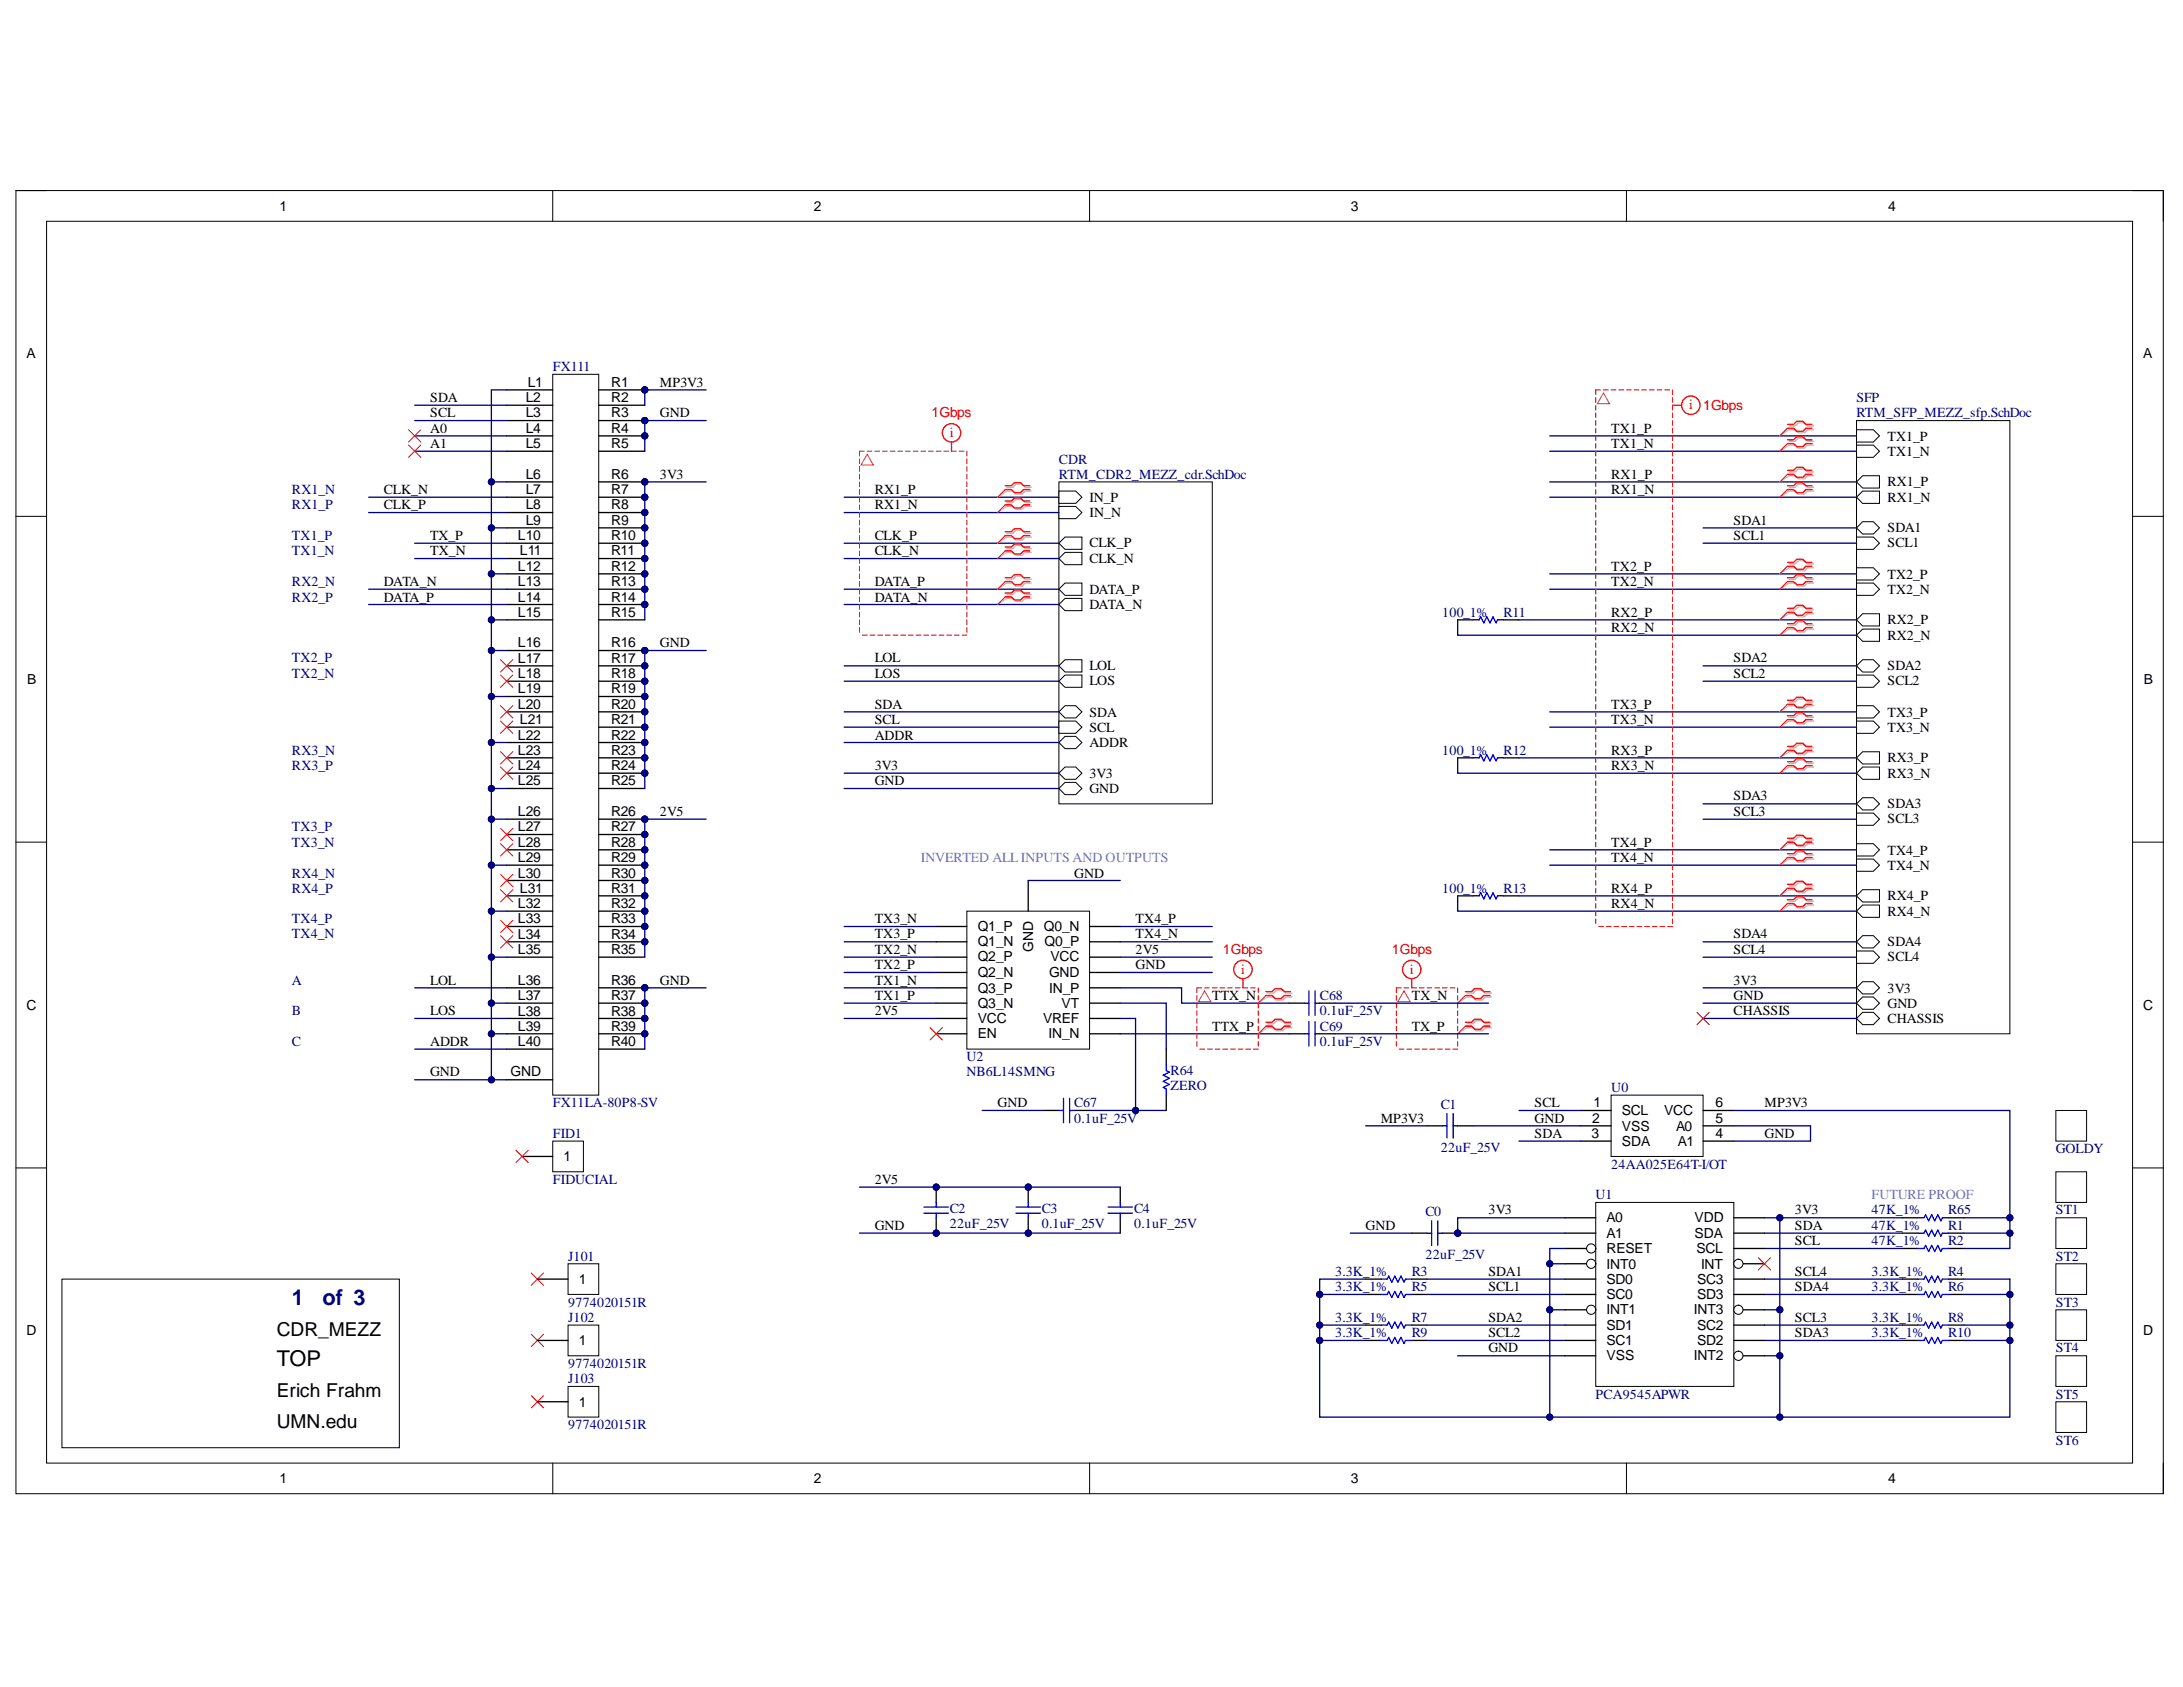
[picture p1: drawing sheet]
<svg xmlns="http://www.w3.org/2000/svg" width="279mm" height="216mm" viewBox="0 0 279 216" stroke-linecap="round" stroke-linejoin="round" font-family="sans-serif">
<defs><g id="words">
<g font-size="2.8" fill="#000080">
<text x="37.4" y="167">1</text>
<text x="41.3" y="167">of 3</text>
</g>
<text font-size="2.8" x="35.4" y="174.9">TOP</text>
<g font-size="2.5">
<text x="35.4" y="171">CDR_MEZZ</text>
<text x="35.4" y="178.8">Erich Frahm</text>
<text x="35.4" y="182.8">UMN.edu</text>
</g>
<g font-size="1.8">
<text x="35.8" y="27">1</text>
<text x="104.2" y="27">2</text>
<text x="172.9" y="27">3</text>
<text x="241.7" y="27">4</text>
<text x="3.4" y="45.8">A</text>
<text x="274.3" y="45.8">A</text>
<text x="55" y="53.4">SCL</text>
<text x="55" y="51.5">SDA</text>
<text x="67.3" y="51.5">L2</text>
<text x="67.3" y="53.4">L3</text>
<text x="67.6" y="49.5">L1</text>
<text x="78.2" y="51.5">R2</text>
<text x="78.2" y="53.4">R3</text>
<text x="78.2" y="49.5">R1</text>
<text x="84.5" y="53.4">GND</text>
<text x="84.5" y="49.5">MP3V3</text>
<text x="55" y="57.3">A1</text>
<text x="55" y="55.4">A0</text>
<text x="67.3" y="55.4">L4</text>
<text x="67.3" y="57.4">L5</text>
<text x="78.2" y="55.4">R4</text>
<text x="78.2" y="57.4">R5</text>
<text x="206.2" y="55.4">TX1_P</text>
<text x="206.2" y="57.3">TX1_N</text>
<text x="241.6" y="58.3">TX1_N</text>
<text x="241.6" y="56.4">TX1_P</text>
<text x="49.1" y="63.2">CLK_N</text>
<text x="49.1" y="65.2">CLK_P</text>
<text x="67.3" y="61.3">L6</text>
<text x="67.3" y="63.2">L7</text>
<text x="67.3" y="65.2">L8</text>
<text x="78.2" y="61.3">R6</text>
<text x="78.2" y="63.2">R7</text>
<text x="78.2" y="65.2">R8</text>
<text x="84.5" y="61.3">3V3</text>
<text x="111.9" y="65.2">RX1_N</text>
<text x="111.9" y="63.2">RX1_P</text>
<text x="139.4" y="64.2">IN_P</text>
<text x="206.2" y="63.2">RX1_N</text>
<text x="206.2" y="61.3">RX1_P</text>
<text x="241.6" y="64.2">RX1_N</text>
<text x="241.6" y="62.2">RX1_P</text>
<text x="55" y="69.1">TX_P</text>
<text x="55" y="71.1">TX_N</text>
<text x="66.3" y="69.1">L10</text>
<text x="66.5" y="71.1">L11</text>
<text x="67.3" y="67.2">L9</text>
<text x="78.2" y="67.2">R9</text>
<text x="78.2" y="69.1">R10</text>
<text x="78.2" y="71.1">R11</text>
<text x="111.9" y="71.1">CLK_N</text>
<text x="111.9" y="69.1">CLK_P</text>
<text x="139.4" y="66.2">IN_N</text>
<text x="139.4" y="70.1">CLK_P</text>
<text x="221.9" y="69.1">SCL1</text>
<text x="221.9" y="67.2">SDA1</text>
<text x="241.6" y="70.1">SCL1</text>
<text x="241.6" y="68.1">SDA1</text>
<text x="49.1" y="75">DATA_N</text>
<text x="49.1" y="77">DATA_P</text>
<text x="66.3" y="73">L12</text>
<text x="66.3" y="75.1">L13</text>
<text x="66.3" y="77">L14</text>
<text x="78.2" y="73">R12</text>
<text x="78.2" y="75.1">R13</text>
<text x="78.2" y="77">R14</text>
<text x="111.9" y="77">DATA_N</text>
<text x="111.9" y="75">DATA_P</text>
<text x="139.4" y="72.1">CLK_N</text>
<text x="139.4" y="77.9">DATA_N</text>
<text x="139.4" y="76">DATA_P</text>
<text x="206.2" y="73">TX2_P</text>
<text x="206.2" y="75">TX2_N</text>
<text x="241.6" y="76">TX2_N</text>
<text x="241.6" y="74">TX2_P</text>
<text x="66.3" y="78.9">L15</text>
<text x="66.3" y="82.8">L16</text>
<text x="78.2" y="78.9">R15</text>
<text x="78.2" y="82.8">R16</text>
<text x="84.5" y="82.8">GND</text>
<text x="206.2" y="80.9">RX2_N</text>
<text x="206.2" y="78.9">RX2_P</text>
<text x="241.6" y="81.9">RX2_N</text>
<text x="241.6" y="79.9">RX2_P</text>
<text x="3.5" y="87.6">B</text>
<text x="66.3" y="84.9">L17</text>
<text x="66.3" y="86.8">L18</text>
<text x="66.3" y="88.7">L19</text>
<text x="78.2" y="84.9">R17</text>
<text x="78.2" y="86.8">R18</text>
<text x="78.2" y="88.7">R19</text>
<text x="111.9" y="84.8">LOL</text>
<text x="111.9" y="86.8">LOS</text>
<text x="139.4" y="87.7">LOS</text>
<text x="139.4" y="85.8">LOL</text>
<text x="221.9" y="86.8">SCL2</text>
<text x="221.9" y="84.8">SDA2</text>
<text x="241.6" y="87.7">SCL2</text>
<text x="241.6" y="85.8">SDA2</text>
<text x="274.4" y="87.6">B</text>
<text x="66.3" y="90.7">L20</text>
<text x="66.3" y="94.7">L22</text>
<text x="66.5" y="92.6">L21</text>
<text x="78.2" y="90.7">R20</text>
<text x="78.2" y="92.6">R21</text>
<text x="78.2" y="94.7">R22</text>
<text x="111.9" y="92.6">SCL</text>
<text x="111.9" y="90.7">SDA</text>
<text x="111.9" y="94.7">ADDR</text>
<text x="139.4" y="93.6">SCL</text>
<text x="139.4" y="91.7">SDA</text>
<text x="139.4" y="95.6">ADDR</text>
<text x="206.2" y="90.7">TX3_P</text>
<text x="206.2" y="92.6">TX3_N</text>
<text x="241.6" y="93.6">TX3_N</text>
<text x="241.6" y="91.7">TX3_P</text>
<text x="66.3" y="96.6">L23</text>
<text x="66.3" y="98.5">L24</text>
<text x="66.3" y="100.5">L25</text>
<text x="78.2" y="96.6">R23</text>
<text x="78.2" y="98.5">R24</text>
<text x="78.2" y="100.5">R25</text>
<text x="111.9" y="100.5">GND</text>
<text x="111.9" y="98.5">3V3</text>
<text x="139.4" y="101.5">GND</text>
<text x="139.4" y="99.6">3V3</text>
<text x="206.2" y="98.5">RX3_N</text>
<text x="206.2" y="96.6">RX3_P</text>
<text x="241.6" y="99.6">RX3_N</text>
<text x="241.6" y="97.5">RX3_P</text>
<text x="66.3" y="104.5">L26</text>
<text x="66.3" y="106.4">L27</text>
<text x="78.2" y="104.5">R26</text>
<text x="78.2" y="106.4">R27</text>
<text x="84.5" y="104.5">2V5</text>
<text x="221.9" y="104.5">SCL3</text>
<text x="221.9" y="102.4">SDA3</text>
<text x="241.6" y="105.4">SCL3</text>
<text x="241.6" y="103.4">SDA3</text>
<text x="66.3" y="108.3">L28</text>
<text x="66.3" y="110.3">L29</text>
<text x="66.3" y="112.3">L30</text>
<text x="78.2" y="108.3">R28</text>
<text x="78.2" y="110.3">R29</text>
<text x="78.2" y="112.3">R30</text>
<text x="137.5" y="112.3">GND</text>
<text x="206.2" y="108.3">TX4_P</text>
<text x="206.2" y="110.3">TX4_N</text>
<text x="241.6" y="111.3">TX4_N</text>
<text x="241.6" y="109.4">TX4_P</text>
<text x="66.3" y="116.2">L32</text>
<text x="66.3" y="118.1">L33</text>
<text x="66.5" y="114.3">L31</text>
<text x="78.2" y="114.3">R31</text>
<text x="78.2" y="116.2">R32</text>
<text x="78.2" y="118.1">R33</text>
<text x="111.9" y="118.1">TX3_N</text>
<text x="125.1" y="119.2">Q1_P</text>
<text x="133.6" y="119.2">Q0_N</text>
<text x="145.3" y="118.1">TX4_P</text>
<text x="206.2" y="116.2">RX4_N</text>
<text x="206.2" y="114.3">RX4_P</text>
<text x="241.6" y="117.2">RX4_N</text>
<text x="241.6" y="115.2">RX4_P</text>
<text x="66.3" y="120.2">L34</text>
<text x="66.3" y="122.1">L35</text>
<text x="78.2" y="120.2">R34</text>
<text x="78.2" y="122.1">R35</text>
<text x="111.9" y="120.1">TX3_P</text>
<text x="111.9" y="124.1">TX2_P</text>
<text x="111.9" y="122.1">TX2_N</text>
<text x="125.1" y="121.1">Q1_N</text>
<text x="125.1" y="125.1">Q2_N</text>
<text x="125.1" y="123.1">Q2_P</text>
<text x="132.2" y="121.8" transform="rotate(-90 132.2 121.8)">GND</text>
<text x="133.7" y="121.1">Q0_P</text>
<text x="134.3" y="125.1">GND</text>
<text x="134.4" y="123.1">VCC</text>
<text x="145.3" y="120.1">TX4_N</text>
<text x="145.3" y="122.1">2V5</text>
<text x="145.3" y="124.1">GND</text>
<text x="221.9" y="122.1">SCL4</text>
<text x="221.9" y="120.1">SDA4</text>
<text x="241.6" y="123.1">SCL4</text>
<text x="241.6" y="121.1">SDA4</text>
<text x="3.4" y="129.2">C</text>
<text x="55" y="126">LOL</text>
<text x="55" y="129.9">LOS</text>
<text x="66.3" y="126">L36</text>
<text x="66.3" y="128">L37</text>
<text x="66.3" y="130">L38</text>
<text x="66.3" y="131.9">L39</text>
<text x="78.2" y="126">R36</text>
<text x="78.2" y="128">R37</text>
<text x="78.2" y="130">R38</text>
<text x="78.2" y="131.9">R39</text>
<text x="84.5" y="126">GND</text>
<text x="111.9" y="128">TX1_P</text>
<text x="111.9" y="126">TX1_N</text>
<text x="111.9" y="129.9">2V5</text>
<text x="125.1" y="127">Q3_P</text>
<text x="125.1" y="130.9">VCC</text>
<text x="125.1" y="129">Q3_N</text>
<text x="133.5" y="130.9">VREF</text>
<text x="134.3" y="127">IN_P</text>
<text x="135.9" y="129">VT</text>
<text x="155.2" y="131.9">TTX_P</text>
<text x="155.2" y="128">TTX_N</text>
<text x="180.7" y="131.9">TX_P</text>
<text x="180.7" y="128">TX_N</text>
<text x="221.9" y="128">GND</text>
<text x="221.9" y="126">3V3</text>
<text x="221.9" y="129.9">CHASSIS</text>
<text x="241.6" y="129">GND</text>
<text x="241.6" y="127">3V3</text>
<text x="241.6" y="130.9">CHASSIS</text>
<text x="274.3" y="129.2">C</text>
<text x="55" y="137.8">GND</text>
<text x="55" y="133.9">ADDR</text>
<text x="65.4" y="137.8">GND</text>
<text x="66.3" y="133.9">L40</text>
<text x="78.2" y="133.9">R40</text>
<text x="125.1" y="132.9">EN</text>
<text x="134.2" y="132.9">IN_N</text>
<text x="127.7" y="141.7">GND</text>
<text x="176.7" y="143.7">MP3V3</text>
<text x="196.4" y="141.7">SCL</text>
<text x="196.4" y="143.7">GND</text>
<text x="203.8" y="143.7">2</text>
<text x="203.9" y="141.7">1</text>
<text x="207.6" y="142.7">SCL</text>
<text x="213" y="142.7">VCC</text>
<text x="219.6" y="143.7">5</text>
<text x="219.6" y="141.7">6</text>
<text x="225.8" y="141.7">MP3V3</text>
<text x="72.1" y="148.6">1</text>
<text x="196.4" y="145.6">SDA</text>
<text x="203.7" y="145.6">3</text>
<text x="207.6" y="144.7">VSS</text>
<text x="207.6" y="146.6">SDA</text>
<text x="214.5" y="144.7">A0</text>
<text x="214.8" y="146.6">A1</text>
<text x="219.6" y="145.6">4</text>
<text x="225.8" y="145.6">GND</text>
<text x="111.9" y="151.5">2V5</text>
<text x="190.5" y="155.4">3V3</text>
<text x="229.7" y="155.4">3V3</text>
<text x="111.9" y="157.4">GND</text>
<text x="174.8" y="157.4">GND</text>
<text x="205.6" y="156.4">A0</text>
<text x="205.6" y="158.4">A1</text>
<text x="205.6" y="160.3">RESET</text>
<text x="216.9" y="156.4">VDD</text>
<text x="216.9" y="158.4">SDA</text>
<text x="217.1" y="160.3">SCL</text>
<text x="229.7" y="159.4">SCL</text>
<text x="229.7" y="157.4">SDA</text>
<text x="74.1" y="164.3">1</text>
<text x="190.5" y="165.2">SCL1</text>
<text x="190.5" y="163.3">SDA1</text>
<text x="205.6" y="162.3">INT0</text>
<text x="205.6" y="164.3">SD0</text>
<text x="205.6" y="166.2">SC0</text>
<text x="217.2" y="164.3">SC3</text>
<text x="217.2" y="166.2">SD3</text>
<text x="217.7" y="162.3">INT</text>
<text x="229.7" y="163.3">SCL4</text>
<text x="229.7" y="165.2">SDA4</text>
<text x="3.4" y="170.9">D</text>
<text x="74.1" y="172.1">1</text>
<text x="190.5" y="171.1">SCL2</text>
<text x="190.5" y="169.2">SDA2</text>
<text x="190.5" y="173.1">GND</text>
<text x="205.6" y="168.2">INT1</text>
<text x="205.6" y="170.2">SD1</text>
<text x="205.6" y="172.1">SC1</text>
<text x="216.8" y="168.2">INT3</text>
<text x="217.2" y="170.2">SC2</text>
<text x="217.2" y="172.1">SD2</text>
<text x="229.7" y="169.2">SCL3</text>
<text x="229.7" y="171.1">SDA3</text>
<text x="274.3" y="170.9">D</text>
<text x="205.6" y="174.1">VSS</text>
<text x="216.8" y="174.1">INT2</text>
<text x="74.1" y="180">1</text>
<text x="35.8" y="189.8">1</text>
<text x="104.2" y="189.8">2</text>
<text x="172.9" y="189.8">3</text>
<text x="241.7" y="189.8">4</text>
</g>
<g font-size="1.8" fill="#000080">
<text x="70.8" y="47.5">FX111</text>
<text x="237.6" y="51.5">SFP</text>
<text x="237.6" y="53.4">RTM_SFP_MEZZ_sfp.SchDoc</text>
<text x="135.5" y="59.3">CDR</text>
<text x="37.4" y="63.2">RX1_N</text>
<text x="37.4" y="65.2">RX1_P</text>
<text x="135.5" y="61.3">RTM_CDR2_MEZZ_cdr.SchDoc</text>
<text x="37.4" y="69.1">TX1_P</text>
<text x="37.4" y="71.1">TX1_N</text>
<text x="37.4" y="75">RX2_N</text>
<text x="37.4" y="77">RX2_P</text>
<text x="184.6" y="78.9">100_1%</text>
<text x="192.4" y="78.9">R11</text>
<text x="37.4" y="84.8">TX2_P</text>
<text x="37.4" y="86.8">TX2_N</text>
<text x="37.4" y="96.6">RX3_N</text>
<text x="37.4" y="98.5">RX3_P</text>
<text x="184.6" y="96.6">100_1%</text>
<text x="192.4" y="96.6">R12</text>
<text x="37.4" y="106.4">TX3_P</text>
<text x="37.4" y="108.3">TX3_N</text>
<text x="37.4" y="112.3">RX4_N</text>
<text x="37.4" y="114.3">RX4_P</text>
<text x="37.4" y="118.1">TX4_P</text>
<text x="184.6" y="114.3">100_1%</text>
<text x="192.4" y="114.3">R13</text>
<text x="37.4" y="120.1">TX4_N</text>
<text x="37.4" y="126">A</text>
<text x="37.4" y="129.9">B</text>
<text x="168.9" y="128">C68</text>
<text x="168.9" y="129.9">0.1uF_25V</text>
<text x="168.9" y="131.9">C69</text>
<text x="37.4" y="133.9">C</text>
<text x="123.7" y="135.8">U2</text>
<text x="123.7" y="137.8">NB6L14SMNG</text>
<text x="149.8" y="137.6">R64</text>
<text x="168.9" y="133.9">0.1uF_25V</text>
<text x="70.8" y="141.7">FX11LA-80P8-SV</text>
<text x="137.5" y="141.7">C67</text>
<text x="137.5" y="143.7">0.1uF_25V</text>
<text x="149.8" y="139.5">ZERO</text>
<text x="184.4" y="141.9">C1</text>
<text x="206.2" y="139.8">U0</text>
<text x="70.8" y="145.6">FID1</text>
<text x="184.4" y="147.4">22uF_25V</text>
<text x="206.2" y="149.6">24AA025E64T-I/OT</text>
<text x="263.1" y="147.6">GOLDY</text>
<text x="70.8" y="151.5">FIDUCIAL</text>
<text x="121.6" y="155.2">C2</text>
<text x="133.3" y="155.2">C3</text>
<text x="145.2" y="155.2">C4</text>
<text x="182.5" y="155.7">C0</text>
<text x="204.2" y="153.5">U1</text>
<text x="239.5" y="155.4">47K_1%</text>
<text x="249.3" y="155.4">R65</text>
<text x="263.1" y="155.4">ST1</text>
<text x="72.7" y="161.3">J101</text>
<text x="121.6" y="157.2">22uF_25V</text>
<text x="133.3" y="157.2">0.1uF_25V</text>
<text x="145.2" y="157.2">0.1uF_25V</text>
<text x="182.5" y="161.2">22uF_25V</text>
<text x="239.5" y="157.4">47K_1%</text>
<text x="239.5" y="159.4">47K_1%</text>
<text x="249.3" y="157.4">R1</text>
<text x="249.3" y="159.4">R2</text>
<text x="263.1" y="161.3">ST2</text>
<text x="72.7" y="167.2">9774020151R</text>
<text x="170.9" y="163.3">3.3K_1%</text>
<text x="170.9" y="165.2">3.3K_1%</text>
<text x="180.7" y="163.3">R3</text>
<text x="180.7" y="165.2">R5</text>
<text x="239.5" y="165.2">3.3K_1%</text>
<text x="239.5" y="163.3">3.3K_1%</text>
<text x="249.3" y="165.2">R6</text>
<text x="249.3" y="163.3">R4</text>
<text x="263.1" y="167.2">ST3</text>
<text x="72.7" y="169.2">J102</text>
<text x="170.9" y="169.2">3.3K_1%</text>
<text x="170.9" y="171.1">3.3K_1%</text>
<text x="180.7" y="169.2">R7</text>
<text x="180.7" y="171.1">R9</text>
<text x="239.5" y="171.1">3.3K_1%</text>
<text x="239.5" y="169.2">3.3K_1%</text>
<text x="249.3" y="171.1">R10</text>
<text x="249.3" y="169.2">R8</text>
<text x="263.1" y="173.1">ST4</text>
<text x="72.7" y="175">9774020151R</text>
<text x="72.7" y="177.1">J103</text>
<text x="204.2" y="179">PCA9545APWR</text>
<text x="263.1" y="179">ST5</text>
<text x="72.7" y="182.9">9774020151R</text>
<text x="263.1" y="184.9">ST6</text>
</g>
<g font-size="1.8" fill="#f00">
<text x="119.2" y="53.4">1Gbps</text>
<text x="216.2" y="52.4">i</text>
<text x="218" y="52.5">1Gbps</text>
<text x="121.6" y="56">i</text>
<text x="156.5" y="122.1">1Gbps</text>
<text x="158.9" y="124.7">i</text>
<text x="178.2" y="122.1">1Gbps</text>
<text x="180.4" y="124.7">i</text>
</g>
<g font-size="1.8" fill="#4a86e8">
<text x="117.9" y="110.3">INVERTED ALLINPUTS AND OUTPUTS</text>
<text x="239.5" y="153.5">FUTURE PROOF</text>
</g>
</g></defs>
<path d="M2 24.4h274.9v166.8h-274.9z" fill="none" stroke="#000" stroke-width=".13"/>
<path d="M6 28.3h266.9v158.9h-266.9z" fill-rule="evenodd" fill="#fff"/>
<g fill="none" stroke="#000" stroke-width=".13">
<path d="M2 24.4h4M6 28.3h266.9v158.9h-266.9zM70.7 24.4v3.9M139.5 24.4v3.9M208.2 24.4v3.9M272.9 24.4h4v3.9M2 66.1h4M272.9 66.1h4M2 107.8h4M272.9 107.8h4M2 149.5h4M272.9 149.5h4"/>
<path d="M70.7 187.2v4M139.5 187.2v4M208.2 187.2v4M276.9 187.2v4"/>
</g>
<path d="M7.9 163.7h43.2v21.6h-43.2z" fill-rule="evenodd" fill="#fff"/>
<path d="M7.9 163.7h43.2v21.6h-43.2z" fill="none" stroke="#000" stroke-width=".13"/>
<path d="M237.6 53.8h19.6v78.5h-19.6z" fill-rule="evenodd" fill="#fff"/>
<path d="M237.6 53.8h19.6v78.5h-19.6z" fill="none" stroke="#000" stroke-width=".13"/>
<path d="M237.6 57h2.2l.8 .7-.8 .8h-2.2z" fill-rule="evenodd" fill="#fff"/>
<path d="M237.6 57h2.2l.8 .7-.8 .8h-2.2z" fill="none" stroke="#000" stroke-width=".13"/>
<path d="M237.6 55h2.2l.8 .8-.8 .8h-2.2z" fill-rule="evenodd" fill="#fff"/>
<path d="M237.6 55h2.2l.8 .8-.8 .8h-2.2z" fill="none" stroke="#000" stroke-width=".13"/>
<path d="M237.6 63.6l.8-.7h2.2v1.5h-2.2z" fill-rule="evenodd" fill="#fff"/>
<path d="M237.6 63.6l.8-.7h2.2v1.5h-2.2z" fill="none" stroke="#000" stroke-width=".13"/>
<path d="M238.4 60.9h2.2v1.6h-2.2l-.8-.8z" fill-rule="evenodd" fill="#fff"/>
<path d="M238.4 60.9h2.2v1.6h-2.2l-.8-.8z" fill="none" stroke="#000" stroke-width=".13"/>
<path d="M237.6 68.7h2.2l.8 .8-.8 .8h-2.2z" fill-rule="evenodd" fill="#fff"/>
<path d="M237.6 68.7h2.2l.8 .8-.8 .8h-2.2z" fill="none" stroke="#000" stroke-width=".13"/>
<path d="M238.4 66.8h1.4l.8 .8-.8 .7h-1.4l-.8-.7z" fill-rule="evenodd" fill="#fff"/>
<path d="M238.4 66.8h1.4l.8 .8-.8 .7h-1.4l-.8-.7z" fill="none" stroke="#000" stroke-width=".13"/>
<path d="M237.6 74.6h2.2l.8 .8-.8 .8h-2.2z" fill-rule="evenodd" fill="#fff"/>
<path d="M237.6 74.6h2.2l.8 .8-.8 .8h-2.2z" fill="none" stroke="#000" stroke-width=".13"/>
<path d="M237.6 72.7h2.2l.8 .7-.8 .8h-2.2z" fill-rule="evenodd" fill="#fff"/>
<path d="M237.6 72.7h2.2l.8 .7-.8 .8h-2.2z" fill="none" stroke="#000" stroke-width=".13"/>
<path d="M237.6 81.3l.8-.8h2.2v1.6h-2.2z" fill-rule="evenodd" fill="#fff"/>
<path d="M237.6 81.3l.8-.8h2.2v1.6h-2.2z" fill="none" stroke="#000" stroke-width=".13"/>
<path d="M237.6 79.3l.8-.8h2.2v1.6h-2.2z" fill-rule="evenodd" fill="#fff"/>
<path d="M237.6 79.3l.8-.8h2.2v1.6h-2.2z" fill="none" stroke="#000" stroke-width=".13"/>
<path d="M237.6 86.4h2.2l.8 .8-.8 .8h-2.2z" fill-rule="evenodd" fill="#fff"/>
<path d="M237.6 86.4h2.2l.8 .8-.8 .8h-2.2z" fill="none" stroke="#000" stroke-width=".13"/>
<path d="M237.6 85.2l.8-.8h1.4l.8 .8-.8 .8h-1.4z" fill-rule="evenodd" fill="#fff"/>
<path d="M237.6 85.2l.8-.8h1.4l.8 .8-.8 .8h-1.4z" fill="none" stroke="#000" stroke-width=".13"/>
<path d="M237.6 92.3h2.2l.8 .8-.8 .8h-2.2z" fill-rule="evenodd" fill="#fff"/>
<path d="M237.6 92.3h2.2l.8 .8-.8 .8h-2.2z" fill="none" stroke="#000" stroke-width=".13"/>
<path d="M237.6 90.3h2.2l.8 .8-.8 .8h-2.2z" fill-rule="evenodd" fill="#fff"/>
<path d="M237.6 90.3h2.2l.8 .8-.8 .8h-2.2z" fill="none" stroke="#000" stroke-width=".13"/>
<path d="M238.4 98.2h2.2v1.5h-2.2l-.8-.7z" fill-rule="evenodd" fill="#fff"/>
<path d="M238.4 98.2h2.2v1.5h-2.2l-.8-.7z" fill="none" stroke="#000" stroke-width=".13"/>
<path d="M237.6 97l.8-.8h2.2v1.6h-2.2z" fill-rule="evenodd" fill="#fff"/>
<path d="M237.6 97l.8-.8h2.2v1.6h-2.2z" fill="none" stroke="#000" stroke-width=".13"/>
<path d="M237.6 104.1h2.2l.8 .7-.8 .8h-2.2z" fill-rule="evenodd" fill="#fff"/>
<path d="M237.6 104.1h2.2l.8 .7-.8 .8h-2.2z" fill="none" stroke="#000" stroke-width=".13"/>
<path d="M237.6 102.9l.8-.8h1.4l.8 .8-.8 .8h-1.4z" fill-rule="evenodd" fill="#fff"/>
<path d="M237.6 102.9l.8-.8h1.4l.8 .8-.8 .8h-1.4z" fill="none" stroke="#000" stroke-width=".13"/>
<path d="M237.6 109.9h2.2l.8 .8-.8 .8h-2.2z" fill-rule="evenodd" fill="#fff"/>
<path d="M237.6 109.9h2.2l.8 .8-.8 .8h-2.2z" fill="none" stroke="#000" stroke-width=".13"/>
<path d="M237.6 108h2.2l.8 .8-.8 .8h-2.2z" fill-rule="evenodd" fill="#fff"/>
<path d="M237.6 108h2.2l.8 .8-.8 .8h-2.2z" fill="none" stroke="#000" stroke-width=".13"/>
<path d="M237.6 116.6l.8-.8h2.2v1.6h-2.2z" fill-rule="evenodd" fill="#fff"/>
<path d="M237.6 116.6l.8-.8h2.2v1.6h-2.2z" fill="none" stroke="#000" stroke-width=".13"/>
<path d="M238.4 113.9h2.2v1.5h-2.2l-.8-.7z" fill-rule="evenodd" fill="#fff"/>
<path d="M238.4 113.9h2.2v1.5h-2.2l-.8-.7z" fill="none" stroke="#000" stroke-width=".13"/>
<path d="M237.6 121.7h2.2l.8 .8-.8 .8h-2.2z" fill-rule="evenodd" fill="#fff"/>
<path d="M237.6 121.7h2.2l.8 .8-.8 .8h-2.2z" fill="none" stroke="#000" stroke-width=".13"/>
<path d="M238.4 119.7h1.4l.8 .8-.8 .8h-1.4l-.8-.8z" fill-rule="evenodd" fill="#fff"/>
<path d="M238.4 119.7h1.4l.8 .8-.8 .8h-1.4l-.8-.8z" fill="none" stroke="#000" stroke-width=".13"/>
<path d="M238.4 127.6h1.4l.8 .8-.8 .8h-1.4l-.8-.8z" fill-rule="evenodd" fill="#fff"/>
<path d="M238.4 127.6h1.4l.8 .8-.8 .8h-1.4l-.8-.8z" fill="none" stroke="#000" stroke-width=".13"/>
<path d="M237.6 126.4l.8-.8h1.4l.8 .8-.8 .8h-1.4z" fill-rule="evenodd" fill="#fff"/>
<path d="M237.6 126.4l.8-.8h1.4l.8 .8-.8 .8h-1.4z" fill="none" stroke="#000" stroke-width=".13"/>
<path d="M237.6 130.3l.8-.7h1.4l.8 .7-.8 .8h-1.4z" fill-rule="evenodd" fill="#fff"/>
<path d="M237.6 130.3l.8-.7h1.4l.8 .7-.8 .8h-1.4z" fill="none" stroke="#000" stroke-width=".13"/>
<g fill="none" stroke="#000080" stroke-width=".17">
<path d="M198.4 55.8h39.2M198.4 57.7h39.2M186.6 79.3v2h51M194.4 79.3h43.2M198.4 61.7h39.2M198.4 63.6h39.2M198.4 73.4h39.2M198.4 75.4h39.2M218 69.5h19.6M218 67.6h19.6M186.6 97v2h51M194.4 97h43.2"/>
<path d="M198.4 91.1h39.2M198.4 93.1h39.2M218 87.2h19.6M218 85.2h19.6M186.6 114.7v1.9h51M194.4 114.7h43.2M198.4 108.8h39.2M198.4 110.7h39.2M218 104.8h19.6M218 102.9h19.6M218 128.4h19.6M218 126.4h19.6"/>
<path d="M218 122.5h19.6M218 120.5h19.6M225.8 155.9h17.7M225.8 159.8h17.7M225.8 157.8h17.7M182.6 165.7h17.7M182.6 163.7h17.7M182.6 171.5h17.7M182.6 169.6h17.7M186.6 173.5h13.7M225.8 165.7h17.7M225.8 163.7h17.7"/>
<path d="M225.8 171.5h17.7M225.8 169.6h17.7"/>
</g>
<circle cx="227.8" cy="155.9" r=".39" fill="#000080"/>
<circle cx="227.8" cy="155.9" r=".39" fill="none" stroke="#000080" stroke-width=".13"/>
<circle cx="82.5" cy="53.8" r=".39" fill="#000080"/>
<circle cx="82.5" cy="53.8" r=".39" fill="none" stroke="#000080" stroke-width=".13"/>
<circle cx="82.5" cy="55.8" r=".39" fill="#000080"/>
<circle cx="82.5" cy="55.8" r=".39" fill="none" stroke="#000080" stroke-width=".13"/>
<circle cx="82.5" cy="61.7" r=".39" fill="#000080"/>
<circle cx="82.5" cy="61.7" r=".39" fill="none" stroke="#000080" stroke-width=".13"/>
<circle cx="82.5" cy="63.6" r=".39" fill="#000080"/>
<circle cx="82.5" cy="63.6" r=".39" fill="none" stroke="#000080" stroke-width=".13"/>
<circle cx="82.5" cy="65.6" r=".39" fill="#000080"/>
<circle cx="82.5" cy="65.6" r=".39" fill="none" stroke="#000080" stroke-width=".13"/>
<circle cx="82.5" cy="67.6" r=".39" fill="#000080"/>
<circle cx="82.5" cy="67.6" r=".39" fill="none" stroke="#000080" stroke-width=".13"/>
<circle cx="82.5" cy="69.5" r=".39" fill="#000080"/>
<circle cx="82.5" cy="69.5" r=".39" fill="none" stroke="#000080" stroke-width=".13"/>
<circle cx="82.5" cy="71.5" r=".39" fill="#000080"/>
<circle cx="82.5" cy="71.5" r=".39" fill="none" stroke="#000080" stroke-width=".13"/>
<circle cx="82.5" cy="73.4" r=".39" fill="#000080"/>
<circle cx="82.5" cy="73.4" r=".39" fill="none" stroke="#000080" stroke-width=".13"/>
<circle cx="82.5" cy="75.4" r=".39" fill="#000080"/>
<circle cx="82.5" cy="75.4" r=".39" fill="none" stroke="#000080" stroke-width=".13"/>
<circle cx="82.5" cy="77.4" r=".39" fill="#000080"/>
<circle cx="82.5" cy="77.4" r=".39" fill="none" stroke="#000080" stroke-width=".13"/>
<circle cx="82.5" cy="83.3" r=".39" fill="#000080"/>
<circle cx="82.5" cy="83.3" r=".39" fill="none" stroke="#000080" stroke-width=".13"/>
<circle cx="82.5" cy="85.2" r=".39" fill="#000080"/>
<circle cx="82.5" cy="85.2" r=".39" fill="none" stroke="#000080" stroke-width=".13"/>
<circle cx="82.5" cy="87.2" r=".39" fill="#000080"/>
<circle cx="82.5" cy="87.2" r=".39" fill="none" stroke="#000080" stroke-width=".13"/>
<circle cx="82.5" cy="89.1" r=".39" fill="#000080"/>
<circle cx="82.5" cy="89.1" r=".39" fill="none" stroke="#000080" stroke-width=".13"/>
<circle cx="82.5" cy="91.1" r=".39" fill="#000080"/>
<circle cx="82.5" cy="91.1" r=".39" fill="none" stroke="#000080" stroke-width=".13"/>
<circle cx="82.5" cy="93.1" r=".39" fill="#000080"/>
<circle cx="82.5" cy="93.1" r=".39" fill="none" stroke="#000080" stroke-width=".13"/>
<circle cx="82.5" cy="95" r=".39" fill="#000080"/>
<circle cx="82.5" cy="95" r=".39" fill="none" stroke="#000080" stroke-width=".13"/>
<circle cx="82.5" cy="97" r=".39" fill="#000080"/>
<circle cx="82.5" cy="97" r=".39" fill="none" stroke="#000080" stroke-width=".13"/>
<circle cx="82.5" cy="98.9" r=".39" fill="#000080"/>
<circle cx="82.5" cy="98.9" r=".39" fill="none" stroke="#000080" stroke-width=".13"/>
<circle cx="82.5" cy="104.8" r=".39" fill="#000080"/>
<circle cx="82.5" cy="104.8" r=".39" fill="none" stroke="#000080" stroke-width=".13"/>
<circle cx="82.5" cy="106.8" r=".39" fill="#000080"/>
<circle cx="82.5" cy="106.8" r=".39" fill="none" stroke="#000080" stroke-width=".13"/>
<circle cx="82.5" cy="108.8" r=".39" fill="#000080"/>
<circle cx="82.5" cy="108.8" r=".39" fill="none" stroke="#000080" stroke-width=".13"/>
<circle cx="82.5" cy="110.7" r=".39" fill="#000080"/>
<circle cx="82.5" cy="110.7" r=".39" fill="none" stroke="#000080" stroke-width=".13"/>
<circle cx="82.5" cy="112.7" r=".39" fill="#000080"/>
<circle cx="82.5" cy="112.7" r=".39" fill="none" stroke="#000080" stroke-width=".13"/>
<circle cx="82.5" cy="114.6" r=".39" fill="#000080"/>
<circle cx="82.5" cy="114.6" r=".39" fill="none" stroke="#000080" stroke-width=".13"/>
<circle cx="82.5" cy="116.6" r=".39" fill="#000080"/>
<circle cx="82.5" cy="116.6" r=".39" fill="none" stroke="#000080" stroke-width=".13"/>
<circle cx="82.5" cy="118.6" r=".39" fill="#000080"/>
<circle cx="82.5" cy="118.6" r=".39" fill="none" stroke="#000080" stroke-width=".13"/>
<circle cx="82.5" cy="120.5" r=".39" fill="#000080"/>
<circle cx="82.5" cy="120.5" r=".39" fill="none" stroke="#000080" stroke-width=".13"/>
<circle cx="82.5" cy="126.4" r=".39" fill="#000080"/>
<circle cx="82.5" cy="126.4" r=".39" fill="none" stroke="#000080" stroke-width=".13"/>
<circle cx="82.5" cy="128.4" r=".39" fill="#000080"/>
<circle cx="82.5" cy="128.4" r=".39" fill="none" stroke="#000080" stroke-width=".13"/>
<circle cx="82.5" cy="130.3" r=".39" fill="#000080"/>
<circle cx="82.5" cy="130.3" r=".39" fill="none" stroke="#000080" stroke-width=".13"/>
<circle cx="82.5" cy="132.3" r=".39" fill="#000080"/>
<circle cx="82.5" cy="132.3" r=".39" fill="none" stroke="#000080" stroke-width=".13"/>
<circle cx="82.5" cy="49.9" r=".39" fill="#000080"/>
<circle cx="82.5" cy="49.9" r=".39" fill="none" stroke="#000080" stroke-width=".13"/>
<path d="M70.7 47.9h5.9v92.3h-5.9z" fill-rule="evenodd" fill="#fff"/>
<path d="M70.7 47.9h5.9v92.3h-5.9z" fill="none" stroke="#000" stroke-width=".13"/>
<g fill="none" stroke="#000" stroke-width=".17">
<path d="M64.9 51.9h5.8M64.9 53.8h5.8M64.9 55.8h5.8M64.9 57.7h5.8M64.9 49.9h5.8M76.6 51.9h5.9M76.6 53.8h5.9M64.9 61.7h5.8M64.9 63.6h5.8M64.9 65.6h5.8M64.9 67.6h5.8M64.9 69.5h5.8"/>
<path d="M64.9 71.5h5.8M64.9 73.4h5.8M64.9 75.4h5.8M64.9 77.4h5.8M64.9 79.3h5.8M64.9 83.3h5.8M64.9 85.2h5.8M64.9 87.2h5.8M64.9 89.1h5.8M64.9 91.1h5.8M64.9 93.1h5.8M64.9 95h5.8"/>
<path d="M64.9 97h5.8M64.9 99h5.8M64.9 100.9h5.8M64.9 104.8h5.8M64.9 106.8h5.8M64.9 108.8h5.8M64.9 110.7h5.8M64.9 112.7h5.8M64.9 114.6h5.8M64.9 116.6h5.8M64.9 118.6h5.8M64.9 138.2h5.8"/>
<path d="M64.9 120.5h5.8M64.9 122.5h5.8M64.9 126.4h5.8M64.9 128.4h5.8M64.9 130.3h5.8M64.9 132.3h5.8M64.9 134.3h5.8"/>
</g>
<circle cx="82.5" cy="53.8" r=".39" fill="#000080"/>
<circle cx="82.5" cy="53.8" r=".39" fill="none" stroke="#000080" stroke-width=".13"/>
<path d="M76.6 55.8h5.9" fill="none" stroke="#000" stroke-width=".17"/>
<circle cx="82.5" cy="55.8" r=".39" fill="#000080"/>
<circle cx="82.5" cy="55.8" r=".39" fill="none" stroke="#000080" stroke-width=".13"/>
<path d="M76.6 57.7h5.9M76.6 61.7h5.9" fill="none" stroke="#000" stroke-width=".17"/>
<circle cx="82.5" cy="61.7" r=".39" fill="#000080"/>
<circle cx="82.5" cy="61.7" r=".39" fill="none" stroke="#000080" stroke-width=".13"/>
<path d="M76.6 63.6h5.9" fill="none" stroke="#000" stroke-width=".17"/>
<circle cx="82.5" cy="63.6" r=".39" fill="#000080"/>
<circle cx="82.5" cy="63.6" r=".39" fill="none" stroke="#000080" stroke-width=".13"/>
<path d="M76.6 65.6h5.9" fill="none" stroke="#000" stroke-width=".17"/>
<circle cx="82.5" cy="65.6" r=".39" fill="#000080"/>
<circle cx="82.5" cy="65.6" r=".39" fill="none" stroke="#000080" stroke-width=".13"/>
<path d="M76.6 67.6h5.9" fill="none" stroke="#000" stroke-width=".17"/>
<circle cx="82.5" cy="67.6" r=".39" fill="#000080"/>
<circle cx="82.5" cy="67.6" r=".39" fill="none" stroke="#000080" stroke-width=".13"/>
<path d="M76.6 69.5h5.9" fill="none" stroke="#000" stroke-width=".17"/>
<circle cx="82.5" cy="69.5" r=".39" fill="#000080"/>
<circle cx="82.5" cy="69.5" r=".39" fill="none" stroke="#000080" stroke-width=".13"/>
<path d="M76.6 71.5h5.9" fill="none" stroke="#000" stroke-width=".17"/>
<circle cx="82.5" cy="71.5" r=".39" fill="#000080"/>
<circle cx="82.5" cy="71.5" r=".39" fill="none" stroke="#000080" stroke-width=".13"/>
<path d="M76.6 73.4h5.9" fill="none" stroke="#000" stroke-width=".17"/>
<circle cx="82.5" cy="73.4" r=".39" fill="#000080"/>
<circle cx="82.5" cy="73.4" r=".39" fill="none" stroke="#000080" stroke-width=".13"/>
<path d="M76.6 75.4h5.9" fill="none" stroke="#000" stroke-width=".17"/>
<circle cx="82.5" cy="75.4" r=".39" fill="#000080"/>
<circle cx="82.5" cy="75.4" r=".39" fill="none" stroke="#000080" stroke-width=".13"/>
<path d="M76.6 77.4h5.9" fill="none" stroke="#000" stroke-width=".17"/>
<circle cx="82.5" cy="77.4" r=".39" fill="#000080"/>
<circle cx="82.5" cy="77.4" r=".39" fill="none" stroke="#000080" stroke-width=".13"/>
<path d="M76.6 79.3h5.9M76.6 83.3h5.9" fill="none" stroke="#000" stroke-width=".17"/>
<circle cx="82.5" cy="83.3" r=".39" fill="#000080"/>
<circle cx="82.5" cy="83.3" r=".39" fill="none" stroke="#000080" stroke-width=".13"/>
<path d="M76.6 85.2h5.9" fill="none" stroke="#000" stroke-width=".17"/>
<circle cx="82.5" cy="85.2" r=".39" fill="#000080"/>
<circle cx="82.5" cy="85.2" r=".39" fill="none" stroke="#000080" stroke-width=".13"/>
<path d="M76.6 87.2h5.9" fill="none" stroke="#000" stroke-width=".17"/>
<circle cx="82.5" cy="87.2" r=".39" fill="#000080"/>
<circle cx="82.5" cy="87.2" r=".39" fill="none" stroke="#000080" stroke-width=".13"/>
<path d="M76.6 89.1h5.9" fill="none" stroke="#000" stroke-width=".17"/>
<circle cx="82.5" cy="89.1" r=".39" fill="#000080"/>
<circle cx="82.5" cy="89.1" r=".39" fill="none" stroke="#000080" stroke-width=".13"/>
<path d="M76.6 91.1h5.9" fill="none" stroke="#000" stroke-width=".17"/>
<circle cx="82.5" cy="91.1" r=".39" fill="#000080"/>
<circle cx="82.5" cy="91.1" r=".39" fill="none" stroke="#000080" stroke-width=".13"/>
<path d="M76.6 93.1h5.9" fill="none" stroke="#000" stroke-width=".17"/>
<circle cx="82.5" cy="93.1" r=".39" fill="#000080"/>
<circle cx="82.5" cy="93.1" r=".39" fill="none" stroke="#000080" stroke-width=".13"/>
<path d="M76.6 95h5.9" fill="none" stroke="#000" stroke-width=".17"/>
<circle cx="82.5" cy="95" r=".39" fill="#000080"/>
<circle cx="82.5" cy="95" r=".39" fill="none" stroke="#000080" stroke-width=".13"/>
<path d="M76.6 97h5.9" fill="none" stroke="#000" stroke-width=".17"/>
<circle cx="82.5" cy="97" r=".39" fill="#000080"/>
<circle cx="82.5" cy="97" r=".39" fill="none" stroke="#000080" stroke-width=".13"/>
<path d="M76.6 99h5.9" fill="none" stroke="#000" stroke-width=".17"/>
<circle cx="82.5" cy="98.9" r=".39" fill="#000080"/>
<circle cx="82.5" cy="98.9" r=".39" fill="none" stroke="#000080" stroke-width=".13"/>
<path d="M76.6 100.9h5.9M76.6 104.8h5.9" fill="none" stroke="#000" stroke-width=".17"/>
<circle cx="82.5" cy="104.8" r=".39" fill="#000080"/>
<circle cx="82.5" cy="104.8" r=".39" fill="none" stroke="#000080" stroke-width=".13"/>
<path d="M76.6 106.8h5.9" fill="none" stroke="#000" stroke-width=".17"/>
<circle cx="82.5" cy="106.8" r=".39" fill="#000080"/>
<circle cx="82.5" cy="106.8" r=".39" fill="none" stroke="#000080" stroke-width=".13"/>
<path d="M76.6 108.8h5.9" fill="none" stroke="#000" stroke-width=".17"/>
<circle cx="82.5" cy="108.8" r=".39" fill="#000080"/>
<circle cx="82.5" cy="108.8" r=".39" fill="none" stroke="#000080" stroke-width=".13"/>
<path d="M76.6 110.7h5.9" fill="none" stroke="#000" stroke-width=".17"/>
<circle cx="82.5" cy="110.7" r=".39" fill="#000080"/>
<circle cx="82.5" cy="110.7" r=".39" fill="none" stroke="#000080" stroke-width=".13"/>
<path d="M76.6 112.7h5.9" fill="none" stroke="#000" stroke-width=".17"/>
<circle cx="82.5" cy="112.7" r=".39" fill="#000080"/>
<circle cx="82.5" cy="112.7" r=".39" fill="none" stroke="#000080" stroke-width=".13"/>
<path d="M76.6 114.6h5.9" fill="none" stroke="#000" stroke-width=".17"/>
<circle cx="82.5" cy="114.6" r=".39" fill="#000080"/>
<circle cx="82.5" cy="114.6" r=".39" fill="none" stroke="#000080" stroke-width=".13"/>
<path d="M76.6 116.6h5.9" fill="none" stroke="#000" stroke-width=".17"/>
<circle cx="82.5" cy="116.6" r=".39" fill="#000080"/>
<circle cx="82.5" cy="116.6" r=".39" fill="none" stroke="#000080" stroke-width=".13"/>
<path d="M76.6 118.6h5.9" fill="none" stroke="#000" stroke-width=".17"/>
<circle cx="82.5" cy="118.6" r=".39" fill="#000080"/>
<circle cx="82.5" cy="118.6" r=".39" fill="none" stroke="#000080" stroke-width=".13"/>
<path d="M76.6 120.5h5.9" fill="none" stroke="#000" stroke-width=".17"/>
<circle cx="82.5" cy="120.5" r=".39" fill="#000080"/>
<circle cx="82.5" cy="120.5" r=".39" fill="none" stroke="#000080" stroke-width=".13"/>
<path d="M76.6 122.5h5.9M76.6 126.4h5.9" fill="none" stroke="#000" stroke-width=".17"/>
<circle cx="82.5" cy="126.4" r=".39" fill="#000080"/>
<circle cx="82.5" cy="126.4" r=".39" fill="none" stroke="#000080" stroke-width=".13"/>
<path d="M76.6 128.4h5.9" fill="none" stroke="#000" stroke-width=".17"/>
<circle cx="82.5" cy="128.4" r=".39" fill="#000080"/>
<circle cx="82.5" cy="128.4" r=".39" fill="none" stroke="#000080" stroke-width=".13"/>
<path d="M76.6 130.3h5.9" fill="none" stroke="#000" stroke-width=".17"/>
<circle cx="82.5" cy="130.3" r=".39" fill="#000080"/>
<circle cx="82.5" cy="130.3" r=".39" fill="none" stroke="#000080" stroke-width=".13"/>
<path d="M76.6 132.3h5.9" fill="none" stroke="#000" stroke-width=".17"/>
<circle cx="82.5" cy="132.3" r=".39" fill="#000080"/>
<circle cx="82.5" cy="132.3" r=".39" fill="none" stroke="#000080" stroke-width=".13"/>
<path d="M76.6 49.9h5.9M76.6 134.3h5.9" fill="none" stroke="#000" stroke-width=".17"/>
<circle cx="82.5" cy="49.9" r=".39" fill="#000080"/>
<circle cx="82.5" cy="49.9" r=".39" fill="none" stroke="#000080" stroke-width=".13"/>
<path d="M53.1 53.8h11.8M53.1 51.9h11.8M47.2 63.6h17.7M47.2 65.6h17.7M47.2 75.4h17.7M47.2 77.4h17.7M53.1 69.5h11.8M53.1 71.5h11.8M53.1 138.2h11.8M53.1 126.4h11.8M53.1 130.3h11.8" fill="none" stroke="#000080" stroke-width=".17"/>
<circle cx="62.9" cy="138.2" r=".39" fill="#000080"/>
<circle cx="62.9" cy="138.2" r=".39" fill="none" stroke="#000080" stroke-width=".13"/>
<path d="M82.5 53.8h7.9M218 130.3h19.6" fill="none" stroke="#000080" stroke-width=".17"/>
<circle cx="82.5" cy="53.8" r=".39" fill="#000080"/>
<circle cx="82.5" cy="53.8" r=".39" fill="none" stroke="#000080" stroke-width=".13"/>
<path d="M82.5 53.8v3.9" fill="none" stroke="#000080" stroke-width=".17"/>
<circle cx="82.5" cy="55.8" r=".39" fill="#000080"/>
<circle cx="82.5" cy="55.8" r=".39" fill="none" stroke="#000080" stroke-width=".13"/>
<circle cx="82.5" cy="53.8" r=".39" fill="#000080"/>
<circle cx="82.5" cy="53.8" r=".39" fill="none" stroke="#000080" stroke-width=".13"/>
<path d="M82.5 61.7h7.9" fill="none" stroke="#000080" stroke-width=".17"/>
<circle cx="82.5" cy="61.7" r=".39" fill="#000080"/>
<circle cx="82.5" cy="61.7" r=".39" fill="none" stroke="#000080" stroke-width=".13"/>
<path d="M82.5 61.7v17.6" fill="none" stroke="#000080" stroke-width=".17"/>
<circle cx="82.5" cy="77.4" r=".39" fill="#000080"/>
<circle cx="82.5" cy="77.4" r=".39" fill="none" stroke="#000080" stroke-width=".13"/>
<circle cx="82.5" cy="75.4" r=".39" fill="#000080"/>
<circle cx="82.5" cy="75.4" r=".39" fill="none" stroke="#000080" stroke-width=".13"/>
<circle cx="82.5" cy="73.4" r=".39" fill="#000080"/>
<circle cx="82.5" cy="73.4" r=".39" fill="none" stroke="#000080" stroke-width=".13"/>
<circle cx="82.5" cy="71.5" r=".39" fill="#000080"/>
<circle cx="82.5" cy="71.5" r=".39" fill="none" stroke="#000080" stroke-width=".13"/>
<circle cx="82.5" cy="69.5" r=".39" fill="#000080"/>
<circle cx="82.5" cy="69.5" r=".39" fill="none" stroke="#000080" stroke-width=".13"/>
<circle cx="82.5" cy="67.6" r=".39" fill="#000080"/>
<circle cx="82.5" cy="67.6" r=".39" fill="none" stroke="#000080" stroke-width=".13"/>
<circle cx="82.5" cy="65.6" r=".39" fill="#000080"/>
<circle cx="82.5" cy="65.6" r=".39" fill="none" stroke="#000080" stroke-width=".13"/>
<circle cx="82.5" cy="63.6" r=".39" fill="#000080"/>
<circle cx="82.5" cy="63.6" r=".39" fill="none" stroke="#000080" stroke-width=".13"/>
<circle cx="82.5" cy="61.7" r=".39" fill="#000080"/>
<circle cx="82.5" cy="61.7" r=".39" fill="none" stroke="#000080" stroke-width=".13"/>
<path d="M82.5 83.3h7.9" fill="none" stroke="#000080" stroke-width=".17"/>
<circle cx="82.5" cy="83.3" r=".39" fill="#000080"/>
<circle cx="82.5" cy="83.3" r=".39" fill="none" stroke="#000080" stroke-width=".13"/>
<path d="M82.5 83.3v17.6" fill="none" stroke="#000080" stroke-width=".17"/>
<circle cx="82.5" cy="98.9" r=".39" fill="#000080"/>
<circle cx="82.5" cy="98.9" r=".39" fill="none" stroke="#000080" stroke-width=".13"/>
<circle cx="82.5" cy="97" r=".39" fill="#000080"/>
<circle cx="82.5" cy="97" r=".39" fill="none" stroke="#000080" stroke-width=".13"/>
<circle cx="82.5" cy="95" r=".39" fill="#000080"/>
<circle cx="82.5" cy="95" r=".39" fill="none" stroke="#000080" stroke-width=".13"/>
<circle cx="82.5" cy="93.1" r=".39" fill="#000080"/>
<circle cx="82.5" cy="93.1" r=".39" fill="none" stroke="#000080" stroke-width=".13"/>
<circle cx="82.5" cy="91.1" r=".39" fill="#000080"/>
<circle cx="82.5" cy="91.1" r=".39" fill="none" stroke="#000080" stroke-width=".13"/>
<circle cx="82.5" cy="89.1" r=".39" fill="#000080"/>
<circle cx="82.5" cy="89.1" r=".39" fill="none" stroke="#000080" stroke-width=".13"/>
<circle cx="82.5" cy="87.2" r=".39" fill="#000080"/>
<circle cx="82.5" cy="87.2" r=".39" fill="none" stroke="#000080" stroke-width=".13"/>
<circle cx="82.5" cy="85.2" r=".39" fill="#000080"/>
<circle cx="82.5" cy="85.2" r=".39" fill="none" stroke="#000080" stroke-width=".13"/>
<circle cx="82.5" cy="83.3" r=".39" fill="#000080"/>
<circle cx="82.5" cy="83.3" r=".39" fill="none" stroke="#000080" stroke-width=".13"/>
<path d="M82.5 104.8h7.9" fill="none" stroke="#000080" stroke-width=".17"/>
<circle cx="82.5" cy="104.8" r=".39" fill="#000080"/>
<circle cx="82.5" cy="104.8" r=".39" fill="none" stroke="#000080" stroke-width=".13"/>
<path d="M82.5 104.8v17.7" fill="none" stroke="#000080" stroke-width=".17"/>
<circle cx="82.5" cy="120.5" r=".39" fill="#000080"/>
<circle cx="82.5" cy="120.5" r=".39" fill="none" stroke="#000080" stroke-width=".13"/>
<circle cx="82.5" cy="118.6" r=".39" fill="#000080"/>
<circle cx="82.5" cy="118.6" r=".39" fill="none" stroke="#000080" stroke-width=".13"/>
<circle cx="82.5" cy="116.6" r=".39" fill="#000080"/>
<circle cx="82.5" cy="116.6" r=".39" fill="none" stroke="#000080" stroke-width=".13"/>
<circle cx="82.5" cy="114.6" r=".39" fill="#000080"/>
<circle cx="82.5" cy="114.6" r=".39" fill="none" stroke="#000080" stroke-width=".13"/>
<circle cx="82.5" cy="112.7" r=".39" fill="#000080"/>
<circle cx="82.5" cy="112.7" r=".39" fill="none" stroke="#000080" stroke-width=".13"/>
<circle cx="82.5" cy="110.7" r=".39" fill="#000080"/>
<circle cx="82.5" cy="110.7" r=".39" fill="none" stroke="#000080" stroke-width=".13"/>
<circle cx="82.5" cy="108.8" r=".39" fill="#000080"/>
<circle cx="82.5" cy="108.8" r=".39" fill="none" stroke="#000080" stroke-width=".13"/>
<circle cx="82.5" cy="106.8" r=".39" fill="#000080"/>
<circle cx="82.5" cy="106.8" r=".39" fill="none" stroke="#000080" stroke-width=".13"/>
<circle cx="82.5" cy="104.8" r=".39" fill="#000080"/>
<circle cx="82.5" cy="104.8" r=".39" fill="none" stroke="#000080" stroke-width=".13"/>
<path d="M82.5 126.4h7.9" fill="none" stroke="#000080" stroke-width=".17"/>
<circle cx="82.5" cy="126.4" r=".39" fill="#000080"/>
<circle cx="82.5" cy="126.4" r=".39" fill="none" stroke="#000080" stroke-width=".13"/>
<path d="M82.5 126.4v7.9" fill="none" stroke="#000080" stroke-width=".17"/>
<circle cx="82.5" cy="132.3" r=".39" fill="#000080"/>
<circle cx="82.5" cy="132.3" r=".39" fill="none" stroke="#000080" stroke-width=".13"/>
<circle cx="82.5" cy="130.3" r=".39" fill="#000080"/>
<circle cx="82.5" cy="130.3" r=".39" fill="none" stroke="#000080" stroke-width=".13"/>
<circle cx="82.5" cy="128.4" r=".39" fill="#000080"/>
<circle cx="82.5" cy="128.4" r=".39" fill="none" stroke="#000080" stroke-width=".13"/>
<circle cx="82.5" cy="126.4" r=".39" fill="#000080"/>
<circle cx="82.5" cy="126.4" r=".39" fill="none" stroke="#000080" stroke-width=".13"/>
<path d="M64.9 49.9h-2v88.3" fill="none" stroke="#000080" stroke-width=".17"/>
<circle cx="62.9" cy="138.2" r=".39" fill="#000080"/>
<circle cx="62.9" cy="138.2" r=".39" fill="none" stroke="#000080" stroke-width=".13"/>
<circle cx="62.9" cy="132.3" r=".39" fill="#000080"/>
<circle cx="62.9" cy="132.3" r=".39" fill="none" stroke="#000080" stroke-width=".13"/>
<circle cx="62.9" cy="128.4" r=".39" fill="#000080"/>
<circle cx="62.9" cy="128.4" r=".39" fill="none" stroke="#000080" stroke-width=".13"/>
<circle cx="62.9" cy="122.5" r=".39" fill="#000080"/>
<circle cx="62.9" cy="122.5" r=".39" fill="none" stroke="#000080" stroke-width=".13"/>
<circle cx="62.9" cy="116.6" r=".39" fill="#000080"/>
<circle cx="62.9" cy="116.6" r=".39" fill="none" stroke="#000080" stroke-width=".13"/>
<circle cx="62.9" cy="110.7" r=".39" fill="#000080"/>
<circle cx="62.9" cy="110.7" r=".39" fill="none" stroke="#000080" stroke-width=".13"/>
<circle cx="62.9" cy="104.8" r=".39" fill="#000080"/>
<circle cx="62.9" cy="104.8" r=".39" fill="none" stroke="#000080" stroke-width=".13"/>
<circle cx="62.9" cy="100.9" r=".39" fill="#000080"/>
<circle cx="62.9" cy="100.9" r=".39" fill="none" stroke="#000080" stroke-width=".13"/>
<circle cx="62.9" cy="95" r=".39" fill="#000080"/>
<circle cx="62.9" cy="95" r=".39" fill="none" stroke="#000080" stroke-width=".13"/>
<circle cx="62.9" cy="89.1" r=".39" fill="#000080"/>
<circle cx="62.9" cy="89.1" r=".39" fill="none" stroke="#000080" stroke-width=".13"/>
<circle cx="62.9" cy="83.3" r=".39" fill="#000080"/>
<circle cx="62.9" cy="83.3" r=".39" fill="none" stroke="#000080" stroke-width=".13"/>
<circle cx="62.9" cy="79.3" r=".39" fill="#000080"/>
<circle cx="62.9" cy="79.3" r=".39" fill="none" stroke="#000080" stroke-width=".13"/>
<circle cx="62.9" cy="73.4" r=".39" fill="#000080"/>
<circle cx="62.9" cy="73.4" r=".39" fill="none" stroke="#000080" stroke-width=".13"/>
<circle cx="62.9" cy="67.6" r=".39" fill="#000080"/>
<circle cx="62.9" cy="67.6" r=".39" fill="none" stroke="#000080" stroke-width=".13"/>
<circle cx="62.9" cy="61.7" r=".39" fill="#000080"/>
<circle cx="62.9" cy="61.7" r=".39" fill="none" stroke="#000080" stroke-width=".13"/>
<path d="M53.1 57.7h11.8M53.1 55.8h11.8M62.9 61.7h2" fill="none" stroke="#000080" stroke-width=".17"/>
<circle cx="62.9" cy="61.7" r=".39" fill="#000080"/>
<circle cx="62.9" cy="61.7" r=".39" fill="none" stroke="#000080" stroke-width=".13"/>
<path d="M62.9 67.6h2" fill="none" stroke="#000080" stroke-width=".17"/>
<circle cx="62.9" cy="67.6" r=".39" fill="#000080"/>
<circle cx="62.9" cy="67.6" r=".39" fill="none" stroke="#000080" stroke-width=".13"/>
<path d="M62.9 73.4h2" fill="none" stroke="#000080" stroke-width=".17"/>
<circle cx="62.9" cy="73.4" r=".39" fill="#000080"/>
<circle cx="62.9" cy="73.4" r=".39" fill="none" stroke="#000080" stroke-width=".13"/>
<path d="M62.9 79.3h2" fill="none" stroke="#000080" stroke-width=".17"/>
<circle cx="62.9" cy="79.3" r=".39" fill="#000080"/>
<circle cx="62.9" cy="79.3" r=".39" fill="none" stroke="#000080" stroke-width=".13"/>
<path d="M62.9 83.3h2" fill="none" stroke="#000080" stroke-width=".17"/>
<circle cx="62.9" cy="83.3" r=".39" fill="#000080"/>
<circle cx="62.9" cy="83.3" r=".39" fill="none" stroke="#000080" stroke-width=".13"/>
<path d="M62.9 89.1h2" fill="none" stroke="#000080" stroke-width=".17"/>
<circle cx="62.9" cy="89.1" r=".39" fill="#000080"/>
<circle cx="62.9" cy="89.1" r=".39" fill="none" stroke="#000080" stroke-width=".13"/>
<path d="M62.9 95h2" fill="none" stroke="#000080" stroke-width=".17"/>
<circle cx="62.9" cy="95" r=".39" fill="#000080"/>
<circle cx="62.9" cy="95" r=".39" fill="none" stroke="#000080" stroke-width=".13"/>
<path d="M62.9 100.9h2" fill="none" stroke="#000080" stroke-width=".17"/>
<circle cx="62.9" cy="100.9" r=".39" fill="#000080"/>
<circle cx="62.9" cy="100.9" r=".39" fill="none" stroke="#000080" stroke-width=".13"/>
<path d="M62.9 104.8h2" fill="none" stroke="#000080" stroke-width=".17"/>
<circle cx="62.9" cy="104.8" r=".39" fill="#000080"/>
<circle cx="62.9" cy="104.8" r=".39" fill="none" stroke="#000080" stroke-width=".13"/>
<path d="M62.9 110.7h2" fill="none" stroke="#000080" stroke-width=".17"/>
<circle cx="62.9" cy="110.7" r=".39" fill="#000080"/>
<circle cx="62.9" cy="110.7" r=".39" fill="none" stroke="#000080" stroke-width=".13"/>
<path d="M62.9 116.6h2" fill="none" stroke="#000080" stroke-width=".17"/>
<circle cx="62.9" cy="116.6" r=".39" fill="#000080"/>
<circle cx="62.9" cy="116.6" r=".39" fill="none" stroke="#000080" stroke-width=".13"/>
<path d="M62.9 122.5h2" fill="none" stroke="#000080" stroke-width=".17"/>
<circle cx="62.9" cy="122.5" r=".39" fill="#000080"/>
<circle cx="62.9" cy="122.5" r=".39" fill="none" stroke="#000080" stroke-width=".13"/>
<path d="M64.1 90.3l1.5 1.6M64.1 92.3l1.5 1.5M65.6 90.3l-1.5 1.6M65.6 92.3l-1.5 1.5" fill="none" stroke="#f00" stroke-width=".13"/>
<path d="M186.6 157.8h13.7" fill="none" stroke="#000080" stroke-width=".17"/>
<circle cx="186.6" cy="157.8" r=".39" fill="#000080"/>
<circle cx="186.6" cy="157.8" r=".39" fill="none" stroke="#000080" stroke-width=".13"/>
<path d="M200.3 155.9h-13.7v1.9" fill="none" stroke="#000080" stroke-width=".17"/>
<circle cx="186.6" cy="157.8" r=".39" fill="#000080"/>
<circle cx="186.6" cy="157.8" r=".39" fill="none" stroke="#000080" stroke-width=".13"/>
<path d="M204.2 153.9h17.7v23.5h-17.7z" fill-rule="evenodd" fill="#fff"/>
<path d="M204.2 153.9h17.7v23.5h-17.7z" fill="none" stroke="#000" stroke-width=".13"/>
<path d="M200.3 155.9h3.9M200.3 157.8h3.9M200.3 159.8h3.9" fill="none" stroke="#000" stroke-width=".17"/>
<circle cx="203.6" cy="159.8" r=".59" fill="#f8fcff"/>
<circle cx="203.7" cy="159.8" r=".59" fill="none" stroke="#000" stroke-width=".13"/>
<path d="M200.3 161.7h3.9" fill="none" stroke="#000" stroke-width=".17"/>
<circle cx="203.6" cy="161.7" r=".59" fill="#f8fcff"/>
<circle cx="203.7" cy="161.7" r=".59" fill="none" stroke="#000" stroke-width=".13"/>
<path d="M221.9 155.9h3.9M221.9 157.8h3.9M221.9 159.8h3.9M200.3 163.7h3.9M200.3 165.7h3.9M200.3 173.5h3.9M221.9 161.7h3.9" fill="none" stroke="#000" stroke-width=".17"/>
<circle cx="222.5" cy="161.7" r=".59" fill="#f8fcff"/>
<circle cx="222.5" cy="161.7" r=".59" fill="none" stroke="#000" stroke-width=".13"/>
<path d="M221.9 163.7h3.9M221.9 165.7h3.9M221.9 167.6h3.9" fill="none" stroke="#000" stroke-width=".17"/>
<circle cx="222.5" cy="167.6" r=".59" fill="#f8fcff"/>
<circle cx="222.5" cy="167.6" r=".59" fill="none" stroke="#000" stroke-width=".13"/>
<path d="M200.3 167.6h3.9" fill="none" stroke="#000" stroke-width=".17"/>
<circle cx="203.6" cy="167.6" r=".59" fill="#f8fcff"/>
<circle cx="203.7" cy="167.6" r=".59" fill="none" stroke="#000" stroke-width=".13"/>
<path d="M200.3 169.6h3.9M200.3 171.5h3.9M221.9 169.6h3.9M221.9 171.5h3.9M221.9 173.5h3.9" fill="none" stroke="#000" stroke-width=".17"/>
<circle cx="222.5" cy="173.5" r=".59" fill="#f8fcff"/>
<circle cx="222.5" cy="173.5" r=".59" fill="none" stroke="#000" stroke-width=".13"/>
<path d="M227.8 155.9v17.6h-2" fill="none" stroke="#000080" stroke-width=".17"/>
<circle cx="227.8" cy="173.5" r=".39" fill="#000080"/>
<circle cx="227.8" cy="173.5" r=".39" fill="none" stroke="#000080" stroke-width=".13"/>
<circle cx="227.8" cy="167.6" r=".39" fill="#000080"/>
<circle cx="227.8" cy="167.6" r=".39" fill="none" stroke="#000080" stroke-width=".13"/>
<circle cx="227.8" cy="155.9" r=".39" fill="#000080"/>
<circle cx="227.8" cy="155.9" r=".39" fill="none" stroke="#000080" stroke-width=".13"/>
<path d="M225.8 167.6h2" fill="none" stroke="#000080" stroke-width=".17"/>
<circle cx="227.8" cy="167.6" r=".39" fill="#000080"/>
<circle cx="227.8" cy="167.6" r=".39" fill="none" stroke="#000080" stroke-width=".13"/>
<path d="M200.3 161.7h-1.9v19.7h29.4v-7.9" fill="none" stroke="#000080" stroke-width=".17"/>
<circle cx="198.3" cy="161.7" r=".39" fill="#000080"/>
<circle cx="198.3" cy="161.7" r=".39" fill="none" stroke="#000080" stroke-width=".13"/>
<circle cx="198.4" cy="167.6" r=".39" fill="#000080"/>
<circle cx="198.4" cy="167.6" r=".39" fill="none" stroke="#000080" stroke-width=".13"/>
<circle cx="198.3" cy="181.4" r=".39" fill="#000080"/>
<circle cx="198.3" cy="181.4" r=".39" fill="none" stroke="#000080" stroke-width=".13"/>
<circle cx="227.8" cy="181.4" r=".39" fill="#000080"/>
<circle cx="227.8" cy="181.4" r=".39" fill="none" stroke="#000080" stroke-width=".13"/>
<circle cx="227.8" cy="173.5" r=".39" fill="#000080"/>
<circle cx="227.8" cy="173.5" r=".39" fill="none" stroke="#000080" stroke-width=".13"/>
<path d="M198.4 167.6h1.9" fill="none" stroke="#000080" stroke-width=".17"/>
<circle cx="198.4" cy="167.6" r=".39" fill="#000080"/>
<circle cx="198.4" cy="167.6" r=".39" fill="none" stroke="#000080" stroke-width=".13"/>
<path d="M200.3 159.8h-1.9v1.9" fill="none" stroke="#000080" stroke-width=".17"/>
<circle cx="198.3" cy="161.7" r=".39" fill="#000080"/>
<circle cx="198.3" cy="161.7" r=".39" fill="none" stroke="#000080" stroke-width=".13"/>
<path d="M225 161l1.6 1.5M226.6 161l-1.6 1.5" fill="none" stroke="#f00" stroke-width=".13"/>
<path d="M174.8 144.1h7.8M174.8 163.7h-5.9v17.7h29.5" fill="none" stroke="#000080" stroke-width=".17"/>
<g fill="none" stroke="#000" stroke-width=".17">
<path d="M182.6 144.1h2M186.6 144.1h1.9M174.8 163.7h2M174.8 165.7h2M174.8 169.6h2M174.8 171.5h2M180.7 163.7h1.9M180.7 165.7h1.9M180.7 169.6h1.9M180.7 171.5h1.9M243.5 163.7h2M243.5 165.7h2"/>
<path d="M243.5 169.6h2M243.5 171.5h2M249.4 163.7h2M249.4 165.7h2M249.4 169.6h2M249.4 171.5h2"/>
</g>
<path d="M184.6 144.1h.6M185.2 142.5v3.1M186 142.5v3.1M186 144.1h.6M176.8 163.7h.7l.2-.4 .4 .8 .4-.8 .4 .8 .4-.8 .4 .8 .2-.4h.8M176.8 165.7h.7l.2-.4 .4 .8 .4-.8 .4 .8 .4-.8 .4 .8 .2-.4h.8M176.8 169.6h.7l.2-.4 .4 .8 .4-.8 .4 .8 .4-.8 .4 .8 .2-.4h.8M176.8 171.5h.7l.2-.3 .4 .7 .4-.7 .4 .7 .4-.7 .4 .7 .2-.4h.8M245.5 163.7h.7l.3-.4 .3 .8 .4-.8 .4 .8 .4-.8 .4 .8 .2-.4h.8M245.5 165.7h.7l.3-.4 .3 .8 .4-.8 .4 .8 .4-.8 .4 .8 .2-.4h.8M245.5 169.6h.7l.3-.4 .3 .8 .4-.8 .4 .8 .4-.8 .4 .8 .2-.4h.8M245.5 171.5h.7l.3-.3 .3 .7 .4-.7 .4 .7 .4-.7 .4 .7 .2-.4h.8" fill="none" stroke="#00f" stroke-width=".17"/>
<circle cx="168.9" cy="165.7" r=".39" fill="#000080"/>
<circle cx="168.9" cy="165.7" r=".39" fill="none" stroke="#000080" stroke-width=".13"/>
<circle cx="168.9" cy="169.6" r=".39" fill="#000080"/>
<circle cx="168.9" cy="169.6" r=".39" fill="none" stroke="#000080" stroke-width=".13"/>
<circle cx="168.9" cy="171.5" r=".39" fill="#000080"/>
<circle cx="168.9" cy="171.5" r=".39" fill="none" stroke="#000080" stroke-width=".13"/>
<circle cx="198.3" cy="181.4" r=".39" fill="#000080"/>
<circle cx="198.3" cy="181.4" r=".39" fill="none" stroke="#000080" stroke-width=".13"/>
<path d="M168.9 171.5h5.9" fill="none" stroke="#000080" stroke-width=".17"/>
<circle cx="168.9" cy="171.5" r=".39" fill="#000080"/>
<circle cx="168.9" cy="171.5" r=".39" fill="none" stroke="#000080" stroke-width=".13"/>
<path d="M168.9 169.6h5.9" fill="none" stroke="#000080" stroke-width=".17"/>
<circle cx="168.9" cy="169.6" r=".39" fill="#000080"/>
<circle cx="168.9" cy="169.6" r=".39" fill="none" stroke="#000080" stroke-width=".13"/>
<path d="M168.9 165.7h5.9" fill="none" stroke="#000080" stroke-width=".17"/>
<circle cx="168.9" cy="165.7" r=".39" fill="#000080"/>
<circle cx="168.9" cy="165.7" r=".39" fill="none" stroke="#000080" stroke-width=".13"/>
<path d="M257.2 163.7v17.7h-29.4" fill="none" stroke="#000080" stroke-width=".17"/>
<circle cx="257.2" cy="165.7" r=".39" fill="#000080"/>
<circle cx="257.2" cy="165.7" r=".39" fill="none" stroke="#000080" stroke-width=".13"/>
<circle cx="257.2" cy="169.6" r=".39" fill="#000080"/>
<circle cx="257.2" cy="169.6" r=".39" fill="none" stroke="#000080" stroke-width=".13"/>
<circle cx="257.2" cy="171.5" r=".39" fill="#000080"/>
<circle cx="257.2" cy="171.5" r=".39" fill="none" stroke="#000080" stroke-width=".13"/>
<circle cx="227.8" cy="181.4" r=".39" fill="#000080"/>
<circle cx="227.8" cy="181.4" r=".39" fill="none" stroke="#000080" stroke-width=".13"/>
<path d="M251.4 163.7h5.8M251.4 165.7h5.8" fill="none" stroke="#000080" stroke-width=".17"/>
<circle cx="257.2" cy="165.7" r=".39" fill="#000080"/>
<circle cx="257.2" cy="165.7" r=".39" fill="none" stroke="#000080" stroke-width=".13"/>
<path d="M251.4 169.6h5.8" fill="none" stroke="#000080" stroke-width=".17"/>
<circle cx="257.2" cy="169.6" r=".39" fill="#000080"/>
<circle cx="257.2" cy="169.6" r=".39" fill="none" stroke="#000080" stroke-width=".13"/>
<path d="M251.4 171.5h5.8" fill="none" stroke="#000080" stroke-width=".17"/>
<circle cx="257.2" cy="171.5" r=".39" fill="#000080"/>
<circle cx="257.2" cy="171.5" r=".39" fill="none" stroke="#000080" stroke-width=".13"/>
<g fill="none" stroke="#f00" stroke-width=".13">
<path d="M204.2 50.9v.6M204.2 51.9v.6M204.2 52.8v.7M204.2 53.8v.6M204.2 54.8v.6M204.2 55.8v.6M204.2 56.8v.6M204.2 57.7v.7M204.2 58.7v.6M204.2 59.7v.6M204.9 49.9h-.7v.6M205.2 49.9h.6"/>
<path d="M206.2 49.9h.6M207.2 49.9h.6M208.2 49.9h.6M209.1 49.9h.7M210.1 49.9h.6M211.1 49.9h.6M212.1 49.9h.6M213.1 49.9h.6M214.1 49.9v.6M214.1 50.9v.6M214.1 51.9v.6M214.1 52.8v.7"/>
<path d="M214.1 53.8v.6M214.1 54.8v.6M214.1 55.8v.6M214.1 56.8v.6M214.1 57.7v.7M214.1 58.7v.6M214.1 59.7v.6M228.8 54.8l-1 1M228.8 56.8l-1 .9M204.2 60.7v.6M204.2 61.7v.6M204.2 62.6v.7"/>
<path d="M204.2 63.6v.6M204.2 64.6v.6M204.2 65.6v.6M204.2 66.6v.6M204.2 67.6v.6M204.2 68.5v.7M204.2 69.5v.6M204.2 70.5v.6M204.2 71.5v.6M204.2 72.5v.6M204.2 73.4v.7M204.2 74.4v.6"/>
<path d="M204.2 75.4v.6M204.2 76.4v.6M204.2 77.4v.6M204.2 78.3v.7M204.2 79.3v.6M214.1 60.7v.6M214.1 61.7v.6M214.1 62.6v.7M214.1 63.6v.6M214.1 64.6v.6M214.1 65.6v.6M214.1 66.6v.6"/>
<path d="M214.1 67.6v.6M214.1 68.5v.7M214.1 69.5v.6M214.1 70.5v.6M214.1 71.5v.6M214.1 72.5v.6M214.1 73.4v.7M214.1 74.4v.6M214.1 75.4v.6M214.1 76.4v.6M214.1 77.4v.6M214.1 78.3v.7"/>
<path d="M214.1 79.3v.6M228.8 60.7l-1 1M228.8 62.6l-1 1M228.8 72.5l-1 .9M228.8 74.4l-1 1M228.8 78.3l-1 1M204.2 80.3v.6M204.2 81.3v.6M204.2 82.3v.6M204.2 83.3v.6M204.2 84.2v.7M204.2 85.2v.6"/>
<path d="M204.2 86.2v.6M204.2 87.2v.6M204.2 88.2v.6M204.2 89.1v.7M204.2 90.1v.6M204.2 91.1v.6M204.2 92.1v.6M204.2 93.1v.6M204.2 94v.7M204.2 95v.6M204.2 96v.6M204.2 97v.6"/>
<path d="M204.2 98v.6M204.2 99v.6M204.2 99.9v.7M214.1 80.3v.6M214.1 81.3v.6M214.1 82.3v.6M214.1 83.3v.6M214.1 84.2v.7M214.1 85.2v.6M214.1 86.2v.6M214.1 87.2v.6M214.1 88.2v.6"/>
<path d="M214.1 89.1v.7M214.1 90.1v.6M214.1 91.1v.6M214.1 92.1v.6M214.1 93.1v.6M214.1 94v.7M214.1 95v.6M214.1 96v.6M214.1 97v.6M214.1 98v.6M214.1 99v.6M214.1 99.9v.7"/>
<path d="M228.8 80.3l-1 1M228.8 90.1l-1 1M228.8 92.1l-1 1M228.8 96l-1 1M228.8 98l-1 1M204.2 100.9v.6M204.2 101.9v.6M204.2 102.9v.6M204.2 103.9v.6M204.2 104.8v.7M204.2 105.8v.6M204.2 106.8v.6"/>
<path d="M204.2 107.8v.6M204.2 108.8v.6M204.2 109.7v.7M204.2 110.7v.6M204.2 111.7v.6M204.2 112.7v.6M204.2 113.7v.6M204.2 114.7v.6M204.2 115.6v.6M204.2 116.6v.6M204.2 117.6v.6M204.6 118.6h.6"/>
<path d="M205.6 118.6h.6M206.6 118.6h.6M207.6 118.6h.6M208.5 118.6h.6M209.5 118.6h.6M210.5 118.6h.6M211.5 118.6h.6M212.5 118.6h.6M213.4 118.6h.7M214.1 100.9v.6M214.1 101.9v.6M214.1 102.9v.6"/>
<path d="M214.1 103.9v.6M214.1 104.8v.7M214.1 105.8v.6M214.1 106.8v.6M214.1 107.8v.6M214.1 108.8v.6M214.1 109.7v.7M214.1 110.7v.6M214.1 111.7v.6M214.1 112.7v.6M214.1 113.7v.6M214.1 114.7v.6"/>
<path d="M214.1 115.6v.6M214.1 116.6v.6M214.1 117.6v.6M228.8 107.8l-1 1M228.8 109.7l-1 1M228.8 113.7l-1 1M228.8 115.6l-1 1"/>
</g>
<path d="M205.2 50.3l.8 1.4h-1.6z" fill="none" stroke="#f33" stroke-width=".13"/>
<g fill="none" stroke="#d0a3a3" stroke-width=".17">
<path d="M229 54.5h.8l.4-.4h.7l.4 .4h.8M229 55h.8l.4 .4h.7l.4-.4h.8M229 56.5h.8l.4-.4h.7l.4 .4h.8M229 57h.8l.4 .4h.7l.4-.4h.8M229 60.4h.8l.4-.4h.7l.4 .4h.8M229 60.9h.8l.4 .4h.7l.4-.4h.8M229 62.4h.8l.4-.4h.7l.4 .4h.8M229 62.9h.8l.4 .3h.7l.4-.3h.8M229 72.2h.8l.4-.4h.7l.4 .4h.8M229 72.7h.8l.4 .4h.7l.4-.4h.8M229 74.1h.8l.4-.4h.7l.4 .4h.8M229 74.6h.8l.4 .4h.7l.4-.4h.8"/>
<path d="M229 78.1h.8l.4-.4h.7l.4 .4h.8M229 78.5h.8l.4 .4h.7l.4-.4h.8M229 80h.8l.4-.4h.7l.4 .4h.8M229 80.5h.8l.4 .4h.7l.4-.4h.8M229 89.8h.8l.4-.4h.7l.4 .4h.8M229 90.3h.8l.4 .4h.7l.4-.4h.8M229 91.8h.8l.4-.4h.7l.4 .4h.8M229 92.3h.8l.4 .4h.7l.4-.4h.8M229 95.7h.8l.4-.4h.7l.4 .4h.8M229 96.2h.8l.4 .4h.7l.4-.4h.8M229 97.7h.8l.4-.4h.7l.4 .4h.8M229 98.2h.8l.4 .4h.7l.4-.4h.8"/>
<path d="M229 107.5h.8l.4-.4h.7l.4 .4h.8M229 108h.8l.4 .4h.7l.4-.4h.8M229 109.4h.8l.4-.3h.7l.4 .3h.8M229 109.9h.8l.4 .4h.7l.4-.4h.8M229 113.4h.8l.4-.4h.7l.4 .4h.8M229 113.9h.8l.4 .4h.7l.4-.4h.8M229 115.3h.8l.4-.4h.7l.4 .4h.8M229 115.8h.8l.4 .4h.7l.4-.4h.8"/>
</g>
<g fill="none" stroke="#d0a3a3" stroke-width=".13">
<path d="M229 55l-1.2 .8M229 57l-1.2 .7M229 60.9l-1.2 .8M229 62.9l-1.2 .7M229 72.7l-1.2 .7M229 74.6l-1.2 .8M229 78.5l-1.2 .8M229 80.5l-1.2 .8M229 90.3l-1.2 .8M229 92.3l-1.2 .8M229 96.2l-1.2 .8M229 98.2l-1.2 .8"/>
<path d="M229 108l-1.2 .8M229 109.9l-1.2 .8M229 113.9l-1.2 .8M229 115.8l-1.2 .8"/>
</g>
<g fill="none" stroke="#f00" stroke-width=".17">
<path d="M228.8 54.3h.8l.4-.4h.7l.4 .4h.8M228.8 54.8h.8l.4 .4h.7l.4-.4h.8M228.8 56.3h.8l.4-.4h.7l.4 .4h.8M228.8 56.8h.8l.4 .4h.7l.4-.4h.8M228.8 60.2h.8l.4-.4h.7l.4 .4h.8M228.8 60.7h.8l.4 .4h.7l.4-.4h.8M228.8 62.2h.8l.4-.4h.7l.4 .4h.8M228.8 62.6h.8l.4 .5h.7l.4-.5h.8M228.8 72h.8l.4-.4h.7l.4 .4h.8M228.8 72.5h.8l.4 .4h.7l.4-.4h.8M228.8 73.9h.8l.4-.4h.7l.4 .4h.8M228.8 74.4h.8l.4 .4h.7l.4-.4h.8"/>
<path d="M228.8 77.9h.8l.4-.4h.7l.4 .4h.8M228.8 78.3h.8l.4 .4h.7l.4-.4h.8M228.8 79.8h.8l.4-.4h.7l.4 .4h.8M228.8 80.3h.8l.4 .4h.7l.4-.4h.8M228.8 89.6h.8l.4-.4h.7l.4 .4h.8M228.8 90.1h.8l.4 .4h.7l.4-.4h.8M228.8 91.6h.8l.4-.4h.7l.4 .4h.8M228.8 92.1h.8l.4 .4h.7l.4-.4h.8M228.8 95.5h.8l.4-.4h.7l.4 .4h.8M228.8 96h.8l.4 .4h.7l.4-.4h.8M228.8 97.5h.8l.4-.4h.7l.4 .4h.8M228.8 98h.8l.4 .4h.7l.4-.4h.8"/>
<path d="M228.8 107.3h.8l.4-.4h.7l.4 .4h.8M228.8 107.8h.8l.4 .4h.7l.4-.4h.8M228.8 109.3h.8l.4-.4h.7l.4 .4h.8M228.8 109.7h.8l.4 .4h.7l.4-.4h.8M228.8 113.2h.8l.4-.4h.7l.4 .4h.8M228.8 113.7h.8l.4 .4h.7l.4-.4h.8M228.8 115.1h.8l.4-.4h.7l.4 .4h.8M228.8 115.6h.8l.4 .4h.7l.4-.4h.8"/>
</g>
<path d="M70.7 146h4v4h-4z" fill-rule="evenodd" fill="#fff"/>
<path d="M70.7 146h4v4h-4z" fill="none" stroke="#000" stroke-width=".13"/>
<path d="M66.8 148h3.9" fill="none" stroke="#000" stroke-width=".17"/>
<path d="M66 147.2l1.6 1.6M67.6 147.2l-1.6 1.6" fill="none" stroke="#f00" stroke-width=".13"/>
<path d="M263.1 150h4v3.9h-4z" fill-rule="evenodd" fill="#fff"/>
<path d="M263.1 150h4v3.9h-4z" fill="none" stroke="#000" stroke-width=".13"/>
<path d="M263.1 155.9h4v3.9h-4z" fill-rule="evenodd" fill="#fff"/>
<path d="M263.1 155.9h4v3.9h-4z" fill="none" stroke="#000" stroke-width=".13"/>
<path d="M263.1 161.7h4v4h-4z" fill-rule="evenodd" fill="#fff"/>
<path d="M263.1 161.7h4v4h-4z" fill="none" stroke="#000" stroke-width=".13"/>
<path d="M263.1 167.6h4v3.9h-4z" fill-rule="evenodd" fill="#fff"/>
<path d="M263.1 167.6h4v3.9h-4z" fill="none" stroke="#000" stroke-width=".13"/>
<path d="M263.1 173.5h4v3.9h-4z" fill-rule="evenodd" fill="#fff"/>
<path d="M263.1 173.5h4v3.9h-4z" fill="none" stroke="#000" stroke-width=".13"/>
<path d="M263.1 179.4h4v3.9h-4z" fill-rule="evenodd" fill="#fff"/>
<path d="M263.1 179.4h4v3.9h-4z" fill="none" stroke="#000" stroke-width=".13"/>
<path d="M186.6 79.3h1.9M192.5 79.3h1.9" fill="none" stroke="#000" stroke-width=".17"/>
<path d="M188.5 79.3h.8l.2-.4 .4 .8 .4-.8 .4 .8 .4-.8 .4 .8 .2-.4h.8" fill="none" stroke="#00f" stroke-width=".17"/>
<path d="M135.5 61.7h19.7v41.2h-19.7z" fill-rule="evenodd" fill="#fff"/>
<path d="M135.5 61.7h19.7v41.2h-19.7z" fill="none" stroke="#000" stroke-width=".13"/>
<path d="M135.5 64.8h2.2l.8 .8-.8 .8h-2.2z" fill-rule="evenodd" fill="#fff"/>
<path d="M135.5 64.8h2.2l.8 .8-.8 .8h-2.2z" fill="none" stroke="#000" stroke-width=".13"/>
<path d="M135.5 62.8h2.2l.8 .8-.8 .8h-2.2z" fill-rule="evenodd" fill="#fff"/>
<path d="M135.5 62.8h2.2l.8 .8-.8 .8h-2.2z" fill="none" stroke="#000" stroke-width=".13"/>
<path d="M136.3 70.7h2.2v1.6h-2.2l-.8-.8z" fill-rule="evenodd" fill="#fff"/>
<path d="M136.3 70.7h2.2v1.6h-2.2l-.8-.8z" fill="none" stroke="#000" stroke-width=".13"/>
<path d="M136.3 68.7h2.2v1.6h-2.2l-.8-.8z" fill-rule="evenodd" fill="#fff"/>
<path d="M136.3 68.7h2.2v1.6h-2.2l-.8-.8z" fill="none" stroke="#000" stroke-width=".13"/>
<path d="M135.5 77.4l.8-.8h2.2v1.6h-2.2z" fill-rule="evenodd" fill="#fff"/>
<path d="M135.5 77.4l.8-.8h2.2v1.6h-2.2z" fill="none" stroke="#000" stroke-width=".13"/>
<path d="M136.3 74.6h2.2v1.6h-2.2l-.8-.8z" fill-rule="evenodd" fill="#fff"/>
<path d="M136.3 74.6h2.2v1.6h-2.2l-.8-.8z" fill="none" stroke="#000" stroke-width=".13"/>
<path d="M135.5 100.9l.8-.8h1.4l.8 .8-.8 .8h-1.4z" fill-rule="evenodd" fill="#fff"/>
<path d="M135.5 100.9l.8-.8h1.4l.8 .8-.8 .8h-1.4z" fill="none" stroke="#000" stroke-width=".13"/>
<path d="M136.3 98.2h1.4l.8 .8-.8 .7h-1.4l-.8-.7z" fill-rule="evenodd" fill="#fff"/>
<path d="M136.3 98.2h1.4l.8 .8-.8 .7h-1.4l-.8-.7z" fill="none" stroke="#000" stroke-width=".13"/>
<path d="M135.5 92.3h2.2l.8 .8-.8 .7h-2.2z" fill-rule="evenodd" fill="#fff"/>
<path d="M135.5 92.3h2.2l.8 .8-.8 .7h-2.2z" fill="none" stroke="#000" stroke-width=".13"/>
<path d="M136.3 90.3h1.4l.8 .8-.8 .8h-1.4l-.8-.8z" fill-rule="evenodd" fill="#fff"/>
<path d="M136.3 90.3h1.4l.8 .8-.8 .8h-1.4l-.8-.8z" fill="none" stroke="#000" stroke-width=".13"/>
<path d="M136.3 86.4h2.2v1.6h-2.2l-.8-.8z" fill-rule="evenodd" fill="#fff"/>
<path d="M136.3 86.4h2.2v1.6h-2.2l-.8-.8z" fill="none" stroke="#000" stroke-width=".13"/>
<path d="M135.5 85.2l.8-.8h2.2v1.6h-2.2z" fill-rule="evenodd" fill="#fff"/>
<path d="M135.5 85.2l.8-.8h2.2v1.6h-2.2z" fill="none" stroke="#000" stroke-width=".13"/>
<path d="M136.3 94.2h1.4l.8 .8-.8 .8h-1.4l-.8-.8z" fill-rule="evenodd" fill="#fff"/>
<path d="M136.3 94.2h1.4l.8 .8-.8 .8h-1.4l-.8-.8z" fill="none" stroke="#000" stroke-width=".13"/>
<path d="M108 63.6h27.5M108 65.6h27.5M108 69.5h27.5M108 71.5h27.5M108 75.4h27.5M108 77.4h27.5M108 99h27.5M108 100.9h27.5" fill="none" stroke="#000080" stroke-width=".17"/>
<path d="M64.1 117.8l1.5 1.6M64.1 119.7l1.5 1.6M65.6 117.8l-1.5 1.6M65.6 119.7l-1.5 1.6" fill="none" stroke="#f00" stroke-width=".13"/>
<path d="M123.7 116.6h15.8v17.7h-15.8z" fill-rule="evenodd" fill="#fff"/>
<path d="M123.7 116.6h15.8v17.7h-15.8z" fill="none" stroke="#000" stroke-width=".13"/>
<g fill="none" stroke="#000" stroke-width=".17">
<path d="M119.8 118.6h3.9M131.6 112.7v3.9M139.5 118.6h3.9M119.8 120.5h3.9M119.8 124.5h3.9M119.8 122.5h3.9M119.8 126.4h3.9M119.8 130.3h3.9M119.8 128.4h3.9M119.8 132.3h3.9M139.5 120.5h3.9M139.5 124.5h3.9"/>
<path d="M139.5 122.5h3.9M139.5 126.4h3.9M139.5 130.3h3.9M139.5 128.4h3.9M139.5 132.3h3.9"/>
</g>
<g fill="none" stroke="#000080" stroke-width=".17">
<path d="M108 93.1h27.5M108 91.1h27.5M108 118.6h11.8M131.6 112.7h11.8M143.4 118.6h11.8M108 124.5h11.8M108 120.5h11.8M108 126.4h11.8M108 122.5h11.8M108 128.4h11.8M108 130.3h11.8M143.4 126.4h7.8v2h13.8"/>
<path d="M143.4 132.3h21.6M143.4 124.5h11.8M143.4 120.5h11.8M143.4 122.5h11.8"/>
</g>
<g fill="none" stroke="#f00" stroke-width=".13">
<path d="M110 58.7v.6M110 59.7v.6M110.6 57.7h-.6v.7M111 57.7h.6M112 57.7h.6M113 57.7h.6M113.9 57.7h.6M114.9 57.7h.6M115.9 57.7h.6M116.9 57.7h.6M117.9 57.7h.6M118.8 57.7h.7"/>
<path d="M119.8 57.7h.6M120.8 57.7h.6M121.8 57.7h.6M122.8 57.7h.6M123.7 57.7v.7M123.7 58.7v.6M123.7 59.7v.6M110 60.7v.6M110 61.7v.6M110 62.6v.7M110 63.6v.6M110 64.6v.6"/>
<path d="M110 65.6v.6M110 66.6v.6M110 67.6v.6M110 68.5v.7M110 69.5v.6M110 70.5v.6M110 71.5v.6M110 72.5v.6M110 73.4v.7M110 74.4v.6M110 75.4v.6M110 76.4v.6"/>
<path d="M110 77.4v.6M110 78.3v.7M110 79.3v.6M123.7 60.7v.6M123.7 61.7v.6M123.7 62.6v.7M123.7 63.6v.6M123.7 64.6v.6M123.7 65.6v.6M123.7 66.6v.6M123.7 67.6v.6M123.7 68.5v.7"/>
<path d="M123.7 69.5v.6M123.7 70.5v.6M123.7 71.5v.6M123.7 72.5v.6M123.7 73.4v.7M123.7 74.4v.6M123.7 75.4v.6M123.7 76.4v.6M123.7 77.4v.6M123.7 78.3v.7M123.7 79.3v.6M128.7 62.6l-1 1"/>
<path d="M128.7 64.6l-1 1M128.7 68.5l-1 1M128.7 70.5l-1 1M128.7 74.4l-1 1M128.7 76.4l-1 1M110 80.3v.6M110.4 81.3h.6M111.4 81.3h.6M112.3 81.3h.7M113.3 81.3h.6M114.3 81.3h.6M115.3 81.3h.6"/>
<path d="M116.3 81.3h.6M117.2 81.3h.7M118.2 81.3h.6M119.2 81.3h.6M120.2 81.3h.6M121.2 81.3h.6M122.2 81.3h.6M123.1 81.3h.6M123.7 80.3v.6"/>
</g>
<path d="M111 58.1l.8 1.4h-1.6z" fill="none" stroke="#f33" stroke-width=".13"/>
<g fill="none" stroke="#f00" stroke-width=".17">
<path d="M121.8 56.6v1.1M128.7 62.2h.7l.4-.4h.8l.4 .4h.8M128.7 62.6h.7l.4 .4h.8l.4-.4h.8M128.7 64.1h.7l.4-.4h.8l.4 .4h.8M128.7 64.6h.7l.4 .4h.8l.4-.4h.8M128.7 68h.7l.4-.3h.8l.4 .3h.8M128.7 68.5h.7l.4 .4h.8l.4-.4h.8M128.7 70h.7l.4-.4h.8l.4 .4h.8M128.7 70.5h.7l.4 .4h.8l.4-.4h.8M128.7 73.9h.7l.4-.4h.8l.4 .4h.8M128.7 74.4h.7l.4 .4h.8l.4-.4h.8M128.7 75.9h.7l.4-.4h.8l.4 .4h.8"/>
<path d="M128.7 76.4h.7l.4 .4h.8l.4-.4h.8"/>
<circle cx="121.8" cy="55.4" r="1.18"/>
</g>
<path d="M128.9 62.4h.7l.4-.4h.8l.4 .4h.8M128.9 62.8h.7l.4 .4h.8l.4-.4h.8M128.9 64.3h.7l.4-.4h.8l.4 .4h.8M128.9 64.8h.7l.4 .4h.8l.4-.4h.8M128.9 68.2h.7l.4-.3h.8l.4 .3h.8M128.9 68.7h.7l.4 .4h.8l.4-.4h.8M128.9 70.2h.7l.4-.4h.8l.4 .4h.8M128.9 70.7h.7l.4 .4h.8l.4-.4h.8M128.9 74.1h.7l.4-.4h.8l.4 .4h.8M128.9 74.6h.7l.4 .4h.8l.4-.4h.8M128.9 76.1h.7l.4-.4h.8l.4 .4h.8M128.9 76.6h.7l.4 .4h.8l.4-.4h.8" fill="none" stroke="#d0a3a3" stroke-width=".17"/>
<path d="M128.9 62.8l-1.2 .8M128.9 64.8l-1.2 .8M128.9 68.7l-1.2 .8M128.9 70.7l-1.2 .8M128.9 74.6l-1.2 .8M128.9 76.6l-1.2 .8" fill="none" stroke="#d0a3a3" stroke-width=".13"/>
<circle cx="119.8" cy="157.8" r=".39" fill="#000080"/>
<circle cx="119.8" cy="157.8" r=".39" fill="none" stroke="#000080" stroke-width=".13"/>
<circle cx="119.8" cy="151.9" r=".39" fill="#000080"/>
<circle cx="119.8" cy="151.9" r=".39" fill="none" stroke="#000080" stroke-width=".13"/>
<path d="M119.8 155.9v1.9" fill="none" stroke="#000" stroke-width=".17"/>
<circle cx="119.8" cy="157.8" r=".39" fill="#000080"/>
<circle cx="119.8" cy="157.8" r=".39" fill="none" stroke="#000080" stroke-width=".13"/>
<path d="M119.8 151.9v2" fill="none" stroke="#000" stroke-width=".17"/>
<circle cx="119.8" cy="151.9" r=".39" fill="#000080"/>
<circle cx="119.8" cy="151.9" r=".39" fill="none" stroke="#000080" stroke-width=".13"/>
<path d="M118.3 154.5h3.1M118.3 155.3h3.1M119.8 153.9v.6M119.8 155.3v.6" fill="none" stroke="#00f" stroke-width=".17"/>
<circle cx="131.6" cy="157.8" r=".39" fill="#000080"/>
<circle cx="131.6" cy="157.8" r=".39" fill="none" stroke="#000080" stroke-width=".13"/>
<circle cx="131.6" cy="151.9" r=".39" fill="#000080"/>
<circle cx="131.6" cy="151.9" r=".39" fill="none" stroke="#000080" stroke-width=".13"/>
<path d="M131.6 155.9v1.9" fill="none" stroke="#000" stroke-width=".17"/>
<circle cx="131.6" cy="157.8" r=".39" fill="#000080"/>
<circle cx="131.6" cy="157.8" r=".39" fill="none" stroke="#000080" stroke-width=".13"/>
<path d="M131.6 151.9v2" fill="none" stroke="#000" stroke-width=".17"/>
<circle cx="131.6" cy="151.9" r=".39" fill="#000080"/>
<circle cx="131.6" cy="151.9" r=".39" fill="none" stroke="#000080" stroke-width=".13"/>
<path d="M130 154.5h3.2M130 155.3h3.2M131.6 153.9v.6M131.6 155.3v.6M141.8 154.5h3.1M141.8 155.3h3.1M143.4 153.9v.6M143.4 155.3v.6" fill="none" stroke="#00f" stroke-width=".17"/>
<path d="M143.4 151.9v2M143.4 155.9v1.9" fill="none" stroke="#000" stroke-width=".17"/>
<path d="M110 151.9h33.4" fill="none" stroke="#000080" stroke-width=".17"/>
<circle cx="131.6" cy="151.9" r=".39" fill="#000080"/>
<circle cx="131.6" cy="151.9" r=".39" fill="none" stroke="#000080" stroke-width=".13"/>
<circle cx="119.8" cy="151.9" r=".39" fill="#000080"/>
<circle cx="119.8" cy="151.9" r=".39" fill="none" stroke="#000080" stroke-width=".13"/>
<path d="M110 157.8h33.4" fill="none" stroke="#000080" stroke-width=".17"/>
<circle cx="131.6" cy="157.8" r=".39" fill="#000080"/>
<circle cx="131.6" cy="157.8" r=".39" fill="none" stroke="#000080" stroke-width=".13"/>
<circle cx="119.8" cy="157.8" r=".39" fill="#000080"/>
<circle cx="119.8" cy="157.8" r=".39" fill="none" stroke="#000080" stroke-width=".13"/>
<path d="M119 131.5l1.6 1.6M120.6 131.5l-1.6 1.6" fill="none" stroke="#f00" stroke-width=".13"/>
<path d="M186.6 97h1.9M192.5 97h1.9M186.6 114.7h1.9M192.5 114.7h1.9" fill="none" stroke="#000" stroke-width=".17"/>
<path d="M188.5 97h.8l.2-.4 .4 .8 .4-.8 .4 .8 .4-.8 .4 .8 .2-.4h.8M188.5 114.7h.8l.2-.4 .4 .7 .4-.7 .4 .7 .4-.7 .4 .7 .2-.3h.8" fill="none" stroke="#00f" stroke-width=".17"/>
<path d="M263.1 142.1h4v3.9h-4z" fill-rule="evenodd" fill="#fff"/>
<path d="M263.1 142.1h4v3.9h-4z" fill="none" stroke="#000" stroke-width=".13"/>
<path d="M82.5 49.9v2M108 85.2h27.5M108 87.2h27.5" fill="none" stroke="#000080" stroke-width=".17"/>
<circle cx="82.5" cy="49.9" r=".39" fill="#000080"/>
<circle cx="82.5" cy="49.9" r=".39" fill="none" stroke="#000080" stroke-width=".13"/>
<path d="M82.5 49.9h7.9" fill="none" stroke="#000080" stroke-width=".17"/>
<circle cx="82.5" cy="49.9" r=".39" fill="#000080"/>
<circle cx="82.5" cy="49.9" r=".39" fill="none" stroke="#000080" stroke-width=".13"/>
<g fill="none" stroke="#f00" stroke-width=".17">
<path d="M214.1 51.9h1.1"/>
<circle cx="216.4" cy="51.9" r="1.18"/>
</g>
<path d="M217.2 129.6l1.6 1.5M218.8 129.6l-1.6 1.5M68 162.9l1.6 1.6M68 170.8l1.6 1.5M68 178.6l1.6 1.6M69.6 162.9l-1.6 1.6M69.6 170.8l-1.6 1.5M69.6 178.6l-1.6 1.6" fill="none" stroke="#f00" stroke-width=".13"/>
<path d="M243.5 157.8h2M243.5 159.8h2M249.4 157.8h2M249.4 159.8h2" fill="none" stroke="#000" stroke-width=".17"/>
<path d="M245.5 157.8h.7l.3-.4 .3 .8 .4-.8 .4 .8 .4-.8 .4 .8 .2-.4h.8M245.5 159.8h.7l.3-.4 .3 .8 .4-.8 .4 .8 .4-.8 .4 .8 .2-.4h.8" fill="none" stroke="#00f" stroke-width=".17"/>
<path d="M206.2 140.2h11.8v7.8h-11.8z" fill-rule="evenodd" fill="#fff"/>
<path d="M206.2 140.2h11.8v7.8h-11.8z" fill="none" stroke="#000" stroke-width=".13"/>
<path d="M202.3 142.1h3.9M202.3 144.1h3.9M202.3 146h3.9M218 142.1h3.9M218 144.1h3.9M218 146h3.9" fill="none" stroke="#000" stroke-width=".17"/>
<path d="M188.5 144.1h13.8M194.4 142.1h7.9M194.4 146h7.9M221.9 142.1h35.3v17.7h-5.8" fill="none" stroke="#000080" stroke-width=".17"/>
<circle cx="257.2" cy="157.8" r=".39" fill="#000080"/>
<circle cx="257.2" cy="157.8" r=".39" fill="none" stroke="#000080" stroke-width=".13"/>
<circle cx="257.2" cy="155.9" r=".39" fill="#000080"/>
<circle cx="257.2" cy="155.9" r=".39" fill="none" stroke="#000080" stroke-width=".13"/>
<path d="M143.4 130.3h1.9v11.8h-5.8M221.9 144.1h9.8v1.9h-9.8" fill="none" stroke="#000080" stroke-width=".17"/>
<g fill="none" stroke="#f00" stroke-width=".13">
<path d="M52.3 55l1.6 1.6M52.3 57l1.6 1.5M53.9 55l-1.6 1.6M53.9 57l-1.6 1.5M64.1 84.4l1.5 1.6M64.1 86.4l1.5 1.6M65.6 84.4l-1.5 1.6M65.6 86.4l-1.5 1.6M64.1 111.9l1.5 1.6M64.1 113.9l1.5 1.5M64.1 106l1.5 1.6M64.1 108l1.5 1.5"/>
<path d="M65.6 111.9l-1.5 1.6M65.6 113.9l-1.5 1.5M65.6 106l-1.5 1.6M65.6 108l-1.5 1.5M153.2 127.4v.6M153.2 128.4v.6M153.2 129.4v.6M153.2 130.3v.7M153.2 131.3v.6M153.2 132.3v.6M153.2 133.3v.6M153.6 134.3h.6"/>
<path d="M153.8 126.4h-.6v.6M154.2 126.4h.6M154.5 134.3h.7M155.2 126.4h.6M155.5 134.3h.6M156.1 126.4h.7M156.5 134.3h.6M157.1 126.4h.6M157.5 134.3h.6M158.1 126.4h.6M158.5 134.3h.6M159.1 126.4h.6"/>
<path d="M159.5 134.3h.6M160.1 126.4h.6M160.4 134.3h.6M161 126.4v.6M161 127.4v.6M161 129.4v.6M161 130.3v.7M161 131.3v.6M161 133.3v.6M162 127.4l-1 1v.6M162 131.3l-1 1v.6"/>
</g>
<g fill="none" stroke="#f00" stroke-width=".17">
<path d="M159.1 125.2v1.2M162 126.9h.8l.4-.4h.8l.4 .4h.8M162 127.4h.8l.4 .4h.8l.4-.4h.8M162 130.8h.8l.4-.4h.8l.4 .4h.8M162 131.3h.8l.4 .4h.8l.4-.4h.8"/>
<circle cx="159.1" cy="124.1" r="1.18"/>
</g>
<path d="M162.2 127.1h.8l.4-.4h.8l.4 .4h.8M162.2 127.6h.8l.4 .4h.8l.4-.4h.8M162.2 131h.8l.4-.4h.8l.4 .4h.8M162.2 131.5h.8l.4 .4h.8l.4-.4h.8" fill="none" stroke="#d0a3a3" stroke-width=".17"/>
<path d="M162.2 127.6l-1.2 .8M162.2 131.5l-1.2 .8" fill="none" stroke="#d0a3a3" stroke-width=".13"/>
<path d="M154.2 126.8l.8 1.4h-1.6z" fill="none" stroke="#f33" stroke-width=".13"/>
<circle cx="145.3" cy="142.1" r=".39" fill="#000080"/>
<circle cx="145.3" cy="142.1" r=".39" fill="none" stroke="#000080" stroke-width=".13"/>
<path d="M143.4 128.4h5.9v5.9M125.7 142.1h7.9M145.3 142.1h4" fill="none" stroke="#000080" stroke-width=".17"/>
<path d="M133.6 142.1h1.9M137.5 142.1h2" fill="none" stroke="#000" stroke-width=".17"/>
<path d="M135.5 142.1h.6M136.1 140.5v3.2M136.9 140.5v3.2M136.9 142.1h.6" fill="none" stroke="#00f" stroke-width=".17"/>
<circle cx="145.3" cy="142.1" r=".39" fill="#000080"/>
<circle cx="145.3" cy="142.1" r=".39" fill="none" stroke="#000080" stroke-width=".13"/>
<path d="M172.8 157.8h7.9" fill="none" stroke="#000080" stroke-width=".17"/>
<circle cx="186.6" cy="157.8" r=".39" fill="#000080"/>
<circle cx="186.6" cy="157.8" r=".39" fill="none" stroke="#000080" stroke-width=".13"/>
<path d="M184.6 157.8h2" fill="none" stroke="#000" stroke-width=".17"/>
<circle cx="186.6" cy="157.8" r=".39" fill="#000080"/>
<circle cx="186.6" cy="157.8" r=".39" fill="none" stroke="#000080" stroke-width=".13"/>
<path d="M180.7 157.8h1.9" fill="none" stroke="#000" stroke-width=".17"/>
<path d="M182.6 157.8h.6M183.2 156.2v3.2M184 156.2v3.2M184 157.8h.6" fill="none" stroke="#00f" stroke-width=".17"/>
<path d="M251.4 157.8h5.8" fill="none" stroke="#000080" stroke-width=".17"/>
<circle cx="257.2" cy="157.8" r=".39" fill="#000080"/>
<circle cx="257.2" cy="157.8" r=".39" fill="none" stroke="#000080" stroke-width=".13"/>
<path d="M64.1 96.2l1.5 1.6M64.1 98.2l1.5 1.5M65.6 96.2l-1.5 1.6M65.6 98.2l-1.5 1.5" fill="none" stroke="#f00" stroke-width=".13"/>
<path d="M62.9 128.4h2" fill="none" stroke="#000080" stroke-width=".17"/>
<circle cx="62.9" cy="128.4" r=".39" fill="#000080"/>
<circle cx="62.9" cy="128.4" r=".39" fill="none" stroke="#000080" stroke-width=".13"/>
<path d="M62.9 132.3h2" fill="none" stroke="#000080" stroke-width=".17"/>
<circle cx="62.9" cy="132.3" r=".39" fill="#000080"/>
<circle cx="62.9" cy="132.3" r=".39" fill="none" stroke="#000080" stroke-width=".13"/>
<path d="M108 95h27.5M53.1 134.3h11.8M251.4 155.9h5.8" fill="none" stroke="#000080" stroke-width=".17"/>
<path d="M243.5 155.9h2M249.4 155.9h2" fill="none" stroke="#000" stroke-width=".17"/>
<path d="M245.5 155.9h.7l.3-.4 .3 .7 .4-.7 .4 .7 .4-.7 .4 .7 .2-.3h.8" fill="none" stroke="#00f" stroke-width=".17"/>
<circle cx="257.2" cy="155.9" r=".39" fill="#000080"/>
<circle cx="257.2" cy="155.9" r=".39" fill="none" stroke="#000080" stroke-width=".13"/>
<path d="M149.3 134.3v1.9M165 128.4h1.9M165 132.3h1.9M168.9 128.4h2M168.9 132.3h2M149.3 140.2v1.9" fill="none" stroke="#000" stroke-width=".17"/>
<path d="M149.3 136.2v.8l.4 .2-.8 .4 .8 .4-.8 .4 .8 .4-.8 .4 .4 .2v.8M166.9 128.4h.6M166.9 132.3h.6M167.5 126.8v3.1M167.5 130.7v3.2M168.3 126.8v3.1M168.3 130.7v3.2M168.3 128.4h.6M168.3 132.3h.6" fill="none" stroke="#00f" stroke-width=".17"/>
<g fill="none" stroke="#f00" stroke-width=".17">
<path d="M180.7 125.2v1.2M187.5 126.9h.8l.4-.4h.8l.4 .4h.8M187.5 127.4h.8l.4 .4h.8l.4-.4h.8M187.5 130.8h.8l.4-.4h.8l.4 .4h.8M187.5 131.3h.8l.4 .4h.8l.4-.4h.8"/>
<circle cx="180.7" cy="124.1" r="1.18"/>
</g>
<path d="M187.7 127.1h.8l.4-.4h.8l.4 .4h.8M187.7 127.6h.8l.4 .4h.8l.4-.4h.8M187.7 131h.8l.4-.4h.8l.4 .4h.8M187.7 131.5h.8l.4 .4h.8l.4-.4h.8" fill="none" stroke="#d0a3a3" stroke-width=".17"/>
<path d="M187.7 127.6l-1.1 .8M187.7 131.5l-1.1 .8" fill="none" stroke="#d0a3a3" stroke-width=".13"/>
<g fill="none" stroke="#f00" stroke-width=".13">
<path d="M178.7 127.4v.6M178.7 128.4v.6M178.7 129.4v.6M178.7 130.3v.7M178.7 131.3v.6M178.7 132.3v.6M178.7 133.3v.6M179.1 134.3h.6M179.3 126.4h-.6v.6M179.7 126.4h.6M180.1 134.3h.6M180.7 126.4h.6"/>
<path d="M181 134.3h.7M181.7 126.4h.6M182 134.3h.6M182.6 126.4h.7M183 134.3h.6M183.6 126.4h.6M184 134.3h.6M184.6 126.4h.6M185 134.3h.6M185.6 126.4h.6M186 134.3h.6M186.6 126.4v.6"/>
<path d="M186.6 127.4v.6M186.6 129.4v.6M186.6 130.3v.7M186.6 131.3v.6M186.6 133.3v.6M187.5 127.4l-.9 1v.6M187.5 131.3l-.9 1v.6"/>
</g>
<path d="M179.7 126.8l.8 1.4h-1.6z" fill="none" stroke="#f33" stroke-width=".13"/>
<path d="M170.9 128.4h19.6M170.9 132.3h19.6" fill="none" stroke="#000080" stroke-width=".17"/>
<path d="M72.7 161.7h3.9v4h-3.9z" fill-rule="evenodd" fill="#fff"/>
<path d="M72.7 161.7h3.9v4h-3.9z" fill="none" stroke="#000" stroke-width=".13"/>
<path d="M68.8 163.7h3.9" fill="none" stroke="#000" stroke-width=".17"/>
<path d="M72.7 169.6h3.9v3.9h-3.9z" fill-rule="evenodd" fill="#fff"/>
<path d="M72.7 169.6h3.9v3.9h-3.9z" fill="none" stroke="#000" stroke-width=".13"/>
<path d="M68.8 171.5h3.9" fill="none" stroke="#000" stroke-width=".17"/>
<path d="M72.7 177.4h3.9v4h-3.9z" fill-rule="evenodd" fill="#fff"/>
<path d="M72.7 177.4h3.9v4h-3.9z" fill="none" stroke="#000" stroke-width=".13"/>
<path d="M68.8 179.4h3.9" fill="none" stroke="#000" stroke-width=".17"/>
<use href="#words"/>
</svg>
